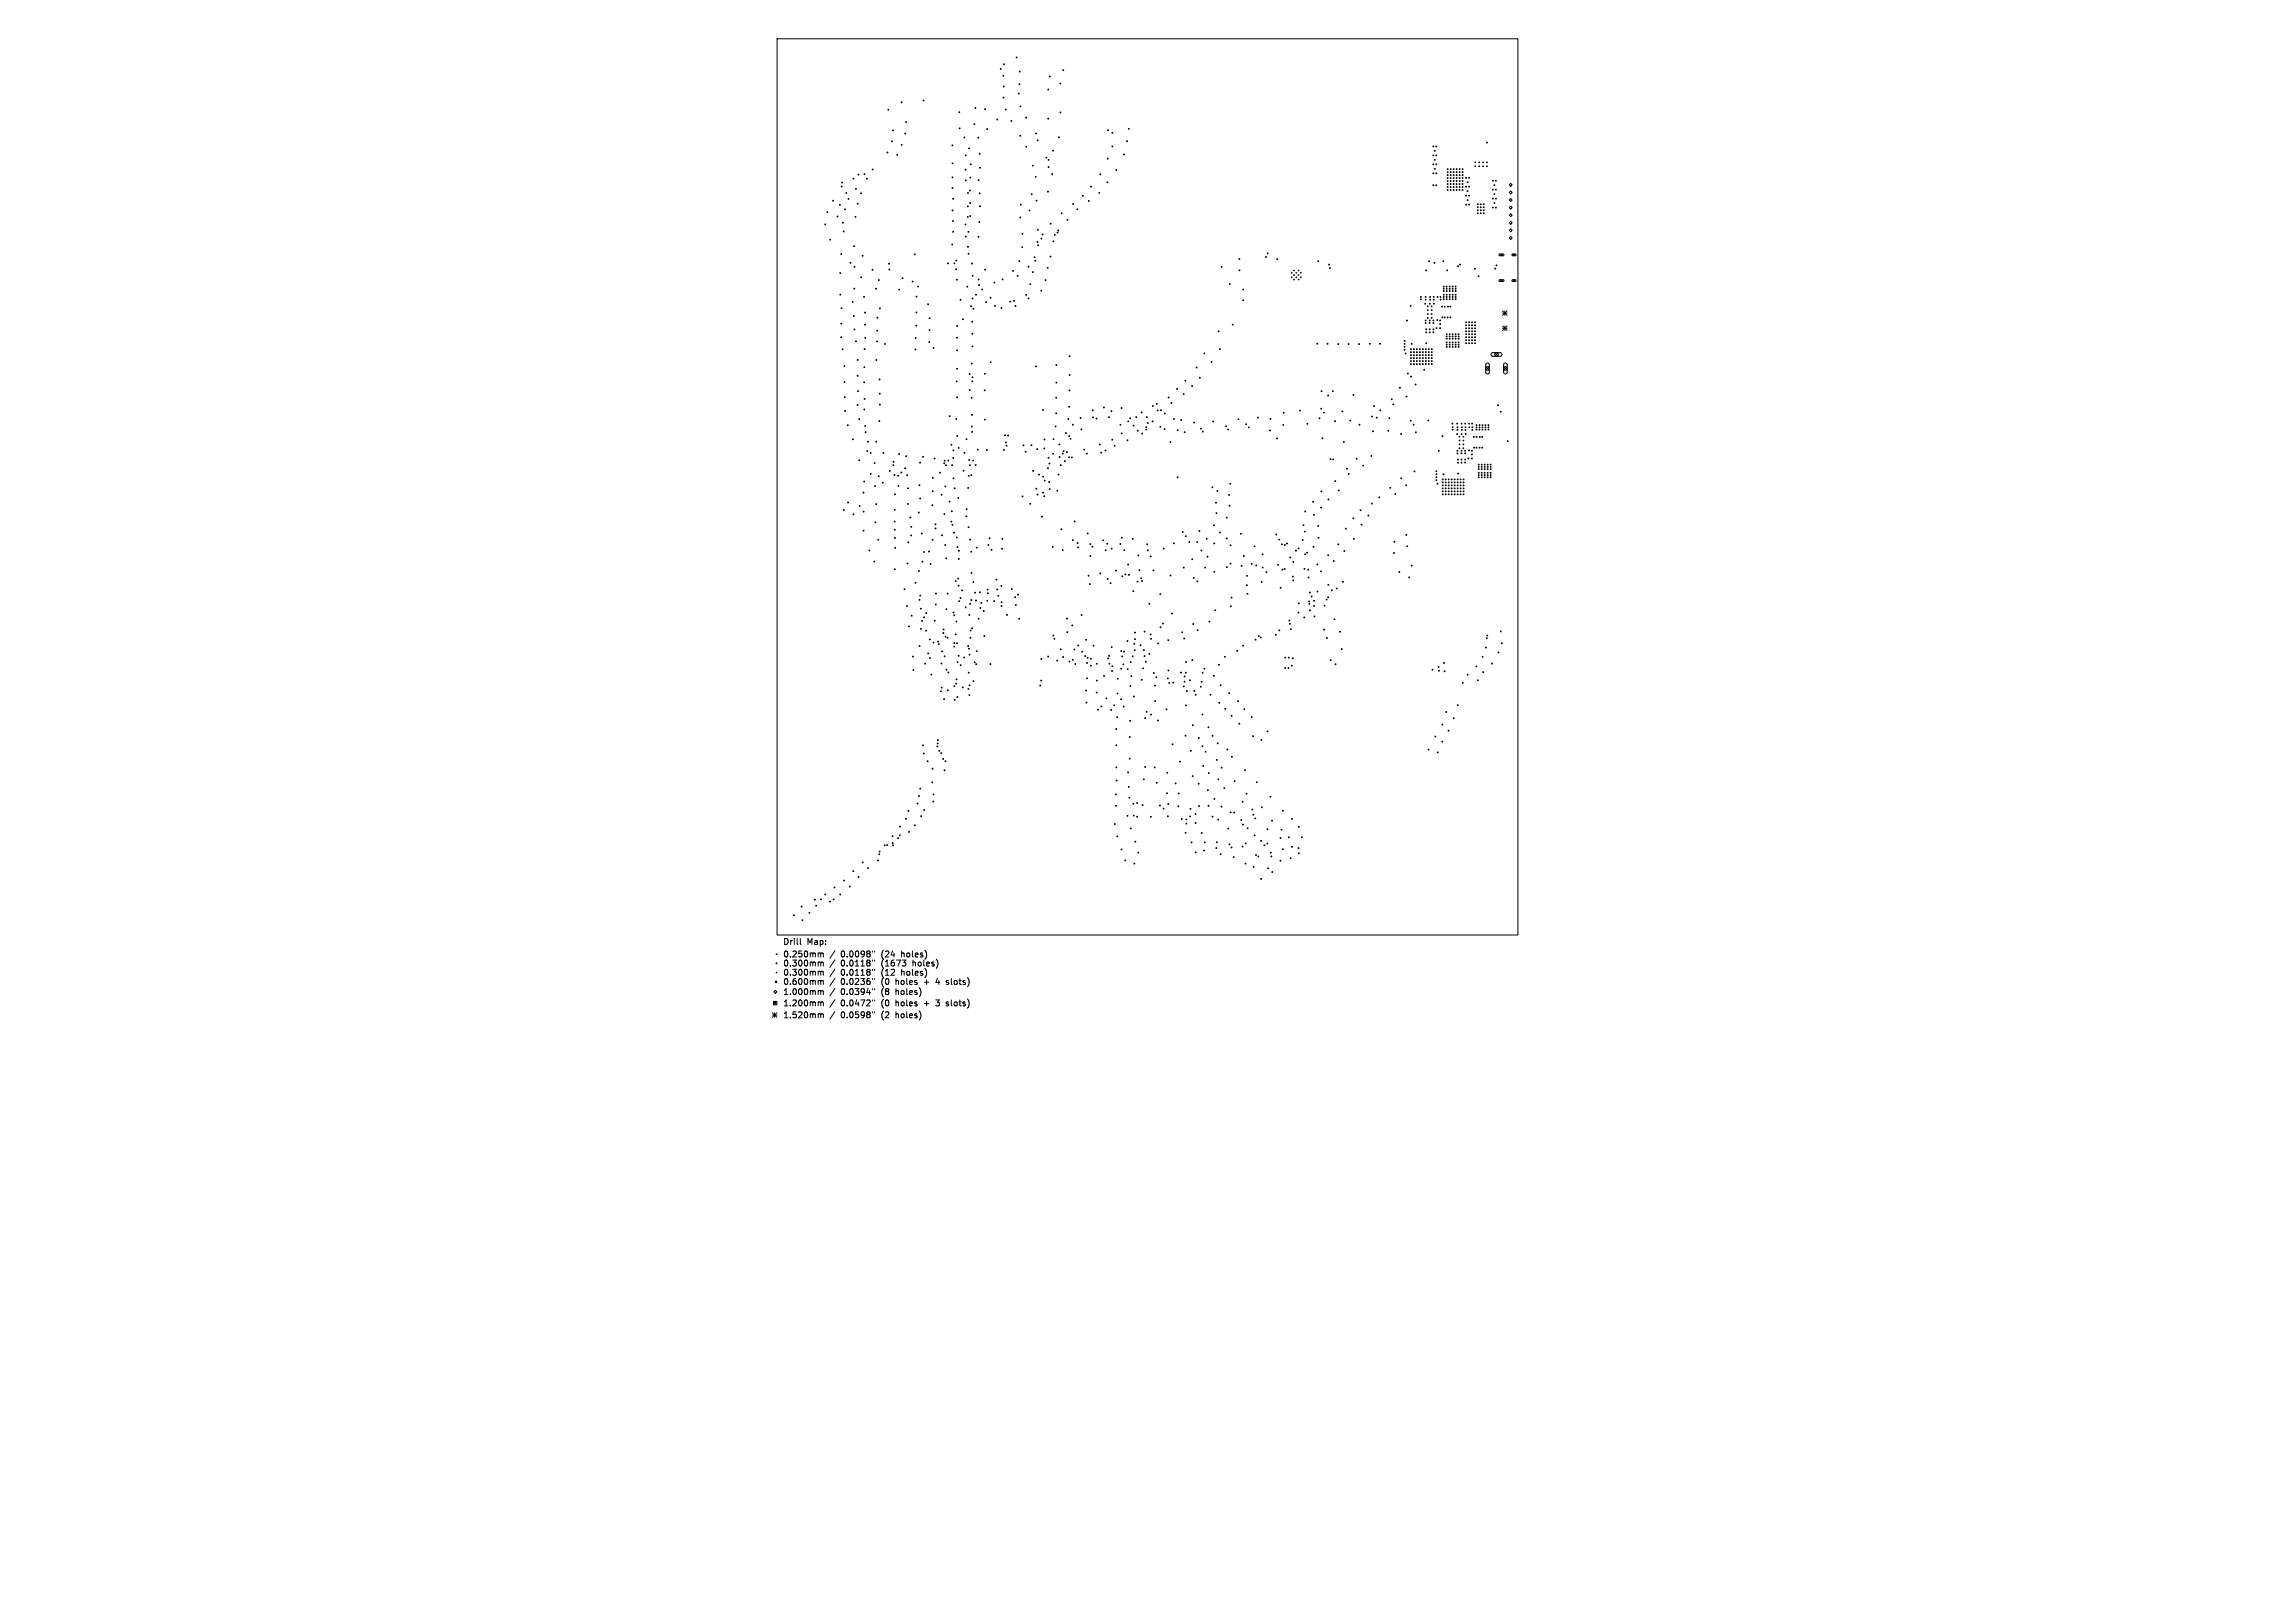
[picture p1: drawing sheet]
<svg xmlns="http://www.w3.org/2000/svg" width="297mm" height="210mm" viewBox="0 0 297 210" stroke-linecap="round" stroke-linejoin="round" font-family="sans-serif">
<defs><g id="words">
<g font-size="1.1">
<text x="101.3" y="122.4">Drill</text>
<text x="101.3" y="124">0.250mm</text>
<text x="101.3" y="125.1">0.300mm</text>
<text x="104.4" y="122.4">Map:</text>
<text x="108.8" y="124">0.0098&quot;</text>
<text x="108.8" y="125.1">0.0118&quot;</text>
<text x="114.1" y="124">(24</text>
<text x="114.1" y="125.1">(1673</text>
<text x="116.8" y="124">holes)</text>
<text x="118.2" y="125.1">holes)</text>
<text x="101.3" y="126.3">0.300mm</text>
<text x="101.3" y="127.5">0.600mm</text>
<text x="101.3" y="128.8">1.000mm</text>
<text x="101.3" y="130.3">1.200mm</text>
<text x="101.3" y="131.8">1.520mm</text>
<text x="108.8" y="126.3">0.0118&quot;</text>
<text x="108.8" y="127.5">0.0236&quot;</text>
<text x="108.8" y="128.8">0.0394&quot;</text>
<text x="108.8" y="130.3">0.0472&quot;</text>
<text x="108.8" y="131.8">0.0598&quot;</text>
<text x="114.1" y="126.3">(12</text>
<text x="114.1" y="127.5">(0</text>
<text x="114.1" y="128.8">(8</text>
<text x="114.1" y="130.3">(0</text>
<text x="114.1" y="131.8">(2</text>
<text x="116" y="127.5">holes</text>
<text x="116" y="128.8">holes)</text>
<text x="116" y="130.3">holes</text>
<text x="116" y="131.8">holes)</text>
<text x="116.8" y="126.3">holes)</text>
<text x="119.8" y="127.5">+</text>
<text x="119.8" y="130.3">+</text>
<text x="121.4" y="127.5">4</text>
<text x="121.4" y="130.3">3</text>
<text x="122.8" y="127.5">slots)</text>
<text x="122.8" y="130.3">slots)</text>
</g>
</g></defs>
<g fill="none" stroke="#000" stroke-width=".13">
<path d="M100.6 5h95.8v116h-95.8zM167.1 35.3h.1M167.1 35.9h.1M167.2 35.2v.2M167.2 35.8v.1M167.4 35h.1M167.4 35.6h.1M167.4 36.2h.1M167.5 34.9v.2M167.5 35.5v.1M167.5 36.1v.1M167.7 35.3h.1"/>
<path d="M167.7 35.9h.1M167.8 35.2v.2M167.8 35.8v.1M168 35h.1M168 35.6h.1M168 36.2h.1M168.1 34.9v.2M168.1 35.5v.1M168.1 36.1v.1M168.3 35.3h.1M168.3 35.9h.1M168.3 35.2v.2"/>
<path d="M168.3 35.8v.1M184.7 39.6l.1 .1M184.8 39.6l-.1 .1M185.2 39.6l.1 .1M185.3 39.6l-.1 .1M190.9 21l.1 .1M190.9 21.5l.1 .1M191 21l-.1 .1M191 21.5l-.1 .1M191.4 21.5l.1 .1M191.4 21l.1 .1M191.5 21l-.1 .1"/>
<path d="M191.5 21.5l-.1 .1M191.9 21.5l.1 .1M191.9 21l.1 .1M192 21l-.1 .1M192 21.5l-.1 .1M192.4 21l.1 .1M192.4 21.5l.1 .1M192.5 21l-.1 .1M192.5 21.5l-.1 .1M194 32.9h.5l.1 .1-.1 .1h-.4zM194 36.2h.5l.1 .1-.1 .1h-.4zM194.2 32.9h.2v.2h-.2z"/>
<path d="M194.2 36.2h.2v.2h-.2zM195.3 23.9l.2-.2 .2 .2-.2 .2zM195.3 24.9l.2-.2 .2 .2-.2 .2zM195.3 25.9l.2-.2 .2 .2-.2 .2zM195.3 26.9l.2-.2 .2 .2-.2 .2zM195.3 27.8l.2-.2 .2 .2-.2 .2zM195.3 28.8l.2-.2 .2 .2-.2 .2zM195.3 29.8l.2-.2 .2 .2-.2 .2zM195.3 30.8l.2-.2 .2 .2-.2 .2zM195.7 32.9h.4l.1 .1-.1 .1h-.4zM195.7 36.2h.4l.1 .1-.1 .1h-.4zM195.8 32.9h.2v.2h-.2z"/>
<path d="M195.8 36.2h.2v.2h-.2zM184.7 40.1l.1 .1M184.7 40.6l.1 .1M184.7 41.1l.1 .1M184.8 40.1l-.1 .1M184.8 40.6l-.1 .1M184.8 41.1l-.1 .1M185.2 40.1l.1 .1M185.2 41.1l.1 .1M185.2 40.6l.1 .1M185.3 40.1l-.1 .1M185.3 40.6l-.1 .1"/>
<path d="M185.3 41.1l-.1 .1M188.8 56.5h.1M188.8 57h.1M188.8 57.5l.1 .1M188.8 58l.1 .1M188.9 56.5h-.1M188.9 57h-.1M188.9 57.5l-.1 .1M188.9 58l-.1 .1M189.3 57h.1M189.3 57.5l.1 .1M189.3 58l.1 .1"/>
<path d="M189.3 56.5h.1M189.4 57h-.1M189.4 57.5l-.1 .1M189.4 56.5h-.1M189.4 58l-.1 .1M192.3 47.4l.4 .5M192.3 47h.3l.1 .2v1l-.2 .2-.1-.1-.1-.1zM192.7 47.4l-.4 .5M193 45.7l1.2-.1 .1 .1 .1 .2-.2 .2h-1.1l-.1-.2zM193.4 45.6l.5 .5M193.9 45.6l-.5 .5M194.4 40.2l.6 .6"/>
<path d="M194.4 40.5h.6M194.4 42.2l.6 .6M194.4 42.5h.6M194.6 47.4l.5 .5M194.7 47h.2l.1 .2v1l-.1 .2-.2-.1-.1-.1zM194.7 40.2v.6M194.7 42.2v.6M195 40.2l-.6 .6M195 42.2l-.6 .6M195.1 47.4l-.5 .5M100 131l.5 .6M100 131.3h.5"/>
<path d="M100.1 129.6l.4 .4M100.2 128.3l.2-.2 .1 .2-.1 .2zM100.3 131v.6M100.3 126.9h.2v.2h-.2zM100.4 125.8h.1M100.4 123.4l.1 .1M100.5 125.8v.1M100.5 123.4l-.1 .1M100.5 129.6l-.4 .4M100.5 131l-.5 .6M103.6 121.4v.7l.1 .1M106 123.3l.2 .1"/>
<path d="M106 124.5l.2 .1M106 125.7l.2 .1M106 126.9l.2 .1M106 128.2l.2 .1M106 129.6l.2 .2M106 131.2l.2 .1M106.2 123.4l.1-.1h.2v.5M106.2 123.4v.4M106.2 124.6v.4M106.2 125.8v.4M106.2 127v.4M106.2 128.3v.4"/>
<path d="M106.2 129.8v.4M106.2 131.3v.4M106.2 124.6l.1-.1h.2v.5M106.2 125.8l.1-.1h.2v.5M106.2 127l.1-.1h.2v.5M106.2 128.3l.1-.1h.2v.5M106.2 129.8l.1-.2 .2 .1v.5M106.2 131.3l.1-.1h.2v.5M108.1 123l-.7 1M108.1 124.2l-.7 1M108.1 125.4l-.7 1M108.1 126.6l-.7 1"/>
<path d="M108.1 127.9l-.7 1M108.1 129.3l-.7 1M108.1 130.9l-.7 1M112.9 123.1v.1M112.9 124.2v.2M112.9 125.4v.2M112.9 126.6v.2M112.9 127.9v.2M112.9 129.4v.1M112.9 130.9v.2M113.2 123.1v.1M113.2 124.2v.2"/>
<path d="M113.2 125.4v.2M113.2 126.6v.2M113.2 127.9v.2M113.2 129.4v.1M113.2 130.9v.2M117.2 124.6v.1v.3M122.4 127.3l.1 .1M122.4 130.1l.1 .1M122.5 126.9v.2M122.5 129.7v.2"/>
<circle cx="114.8" cy="19.7" r=".06"/>
<circle cx="115" cy="14.2" r=".06"/>
<circle cx="115.4" cy="18.3" r=".06"/>
<circle cx="115.6" cy="16.9" r=".06"/>
<circle cx="116.7" cy="13.2" r=".06"/>
<circle cx="116.7" cy="18.7" r=".06"/>
<circle cx="117.1" cy="17.3" r=".06"/>
<circle cx="117.3" cy="15.8" r=".06"/>
<circle cx="119.5" cy="13" r=".06"/>
<circle cx="123.2" cy="18.8" r=".06"/>
<circle cx="124.1" cy="14.5" r=".06"/>
<circle cx="124.2" cy="16.6" r=".06"/>
<circle cx="124.8" cy="17.8" r=".06"/>
<circle cx="125.4" cy="19.2" r=".06"/>
<circle cx="126.1" cy="16.1" r=".06"/>
<circle cx="126.2" cy="14" r=".06"/>
<circle cx="126.6" cy="17.8" r=".06"/>
<circle cx="126.8" cy="19.9" r=".06"/>
<circle cx="127.5" cy="14.1" r=".06"/>
<circle cx="127.7" cy="16.7" r=".06"/>
<circle cx="129.1" cy="15.5" r=".06"/>
<circle cx="129.5" cy="8.9" r=".06"/>
<circle cx="129.9" cy="9.8" r=".06"/>
<circle cx="129.9" cy="12.6" r=".06"/>
<circle cx="129.9" cy="11.2" r=".06"/>
<circle cx="129.9" cy="8.3" r=".06"/>
<circle cx="130.2" cy="14.2" r=".06"/>
<circle cx="130.9" cy="15.6" r=".06"/>
<circle cx="131.6" cy="7.4" r=".06"/>
<circle cx="131.8" cy="12.1" r=".06"/>
<circle cx="131.9" cy="10.9" r=".06"/>
<circle cx="132" cy="9.3" r=".06"/>
<circle cx="132" cy="17.6" r=".06"/>
<circle cx="132.1" cy="13.8" r=".06"/>
<circle cx="132.8" cy="15.2" r=".06"/>
<circle cx="132.8" cy="19" r=".06"/>
<circle cx="134.1" cy="17.3" r=".06"/>
<circle cx="134.3" cy="18.2" r=".06"/>
<circle cx="135.7" cy="15.3" r=".06"/>
<circle cx="135.7" cy="11.6" r=".06"/>
<circle cx="135.9" cy="9.9" r=".06"/>
<circle cx="136.3" cy="19.5" r=".06"/>
<circle cx="137" cy="17.8" r=".06"/>
<circle cx="137.2" cy="10.8" r=".06"/>
<circle cx="137.2" cy="14.5" r=".06"/>
<circle cx="137.6" cy="9.1" r=".06"/>
<circle cx="143.4" cy="16.9" r=".06"/>
<circle cx="144" cy="18.9" r=".06"/>
<circle cx="144" cy="17.2" r=".06"/>
<circle cx="145.5" cy="20" r=".06"/>
<circle cx="145.9" cy="18.3" r=".06"/>
<circle cx="146.1" cy="16.7" r=".06"/>
<circle cx="185.5" cy="19" r=".06"/>
<circle cx="185.7" cy="19.5" r=".06"/>
<circle cx="185.9" cy="19" r=".06"/>
<circle cx="192.4" cy="18.4" r=".06"/>
<circle cx="106.8" cy="29" r=".06"/>
<circle cx="107.1" cy="27.5" r=".06"/>
<circle cx="107.4" cy="31" r=".06"/>
<circle cx="107.8" cy="26" r=".06"/>
<circle cx="108.4" cy="28" r=".06"/>
<circle cx="108.7" cy="26.5" r=".06"/>
<circle cx="108.7" cy="35.3" r=".06"/>
<circle cx="108.7" cy="38.1" r=".06"/>
<circle cx="108.9" cy="32.9" r=".06"/>
<circle cx="108.9" cy="39.9" r=".06"/>
<circle cx="108.9" cy="24.1" r=".06"/>
<circle cx="109" cy="23.6" r=".06"/>
<circle cx="109.1" cy="28.8" r=".06"/>
<circle cx="109.2" cy="29.9" r=".06"/>
<circle cx="109.3" cy="27.1" r=".06"/>
<circle cx="109.5" cy="25" r=".06"/>
<circle cx="109.8" cy="25.7" r=".06"/>
<circle cx="110.1" cy="34" r=".06"/>
<circle cx="110.4" cy="39.1" r=".06"/>
<circle cx="110.4" cy="23.1" r=".06"/>
<circle cx="110.5" cy="31.9" r=".06"/>
<circle cx="110.6" cy="37.3" r=".06"/>
<circle cx="110.6" cy="34.5" r=".06"/>
<circle cx="110.7" cy="28.1" r=".06"/>
<circle cx="110.8" cy="24.4" r=".06"/>
<circle cx="111" cy="26.4" r=".06"/>
<circle cx="111.1" cy="22.6" r=".06"/>
<circle cx="111.4" cy="25" r=".06"/>
<circle cx="111.4" cy="35.9" r=".06"/>
<circle cx="111.6" cy="33.1" r=".06"/>
<circle cx="111.8" cy="38.4" r=".06"/>
<circle cx="111.9" cy="22.5" r=".06"/>
<circle cx="112.2" cy="23.1" r=".06"/>
<circle cx="112.9" cy="34.9" r=".06"/>
<circle cx="112.9" cy="21.9" r=".06"/>
<circle cx="113.4" cy="37.4" r=".06"/>
<circle cx="113.7" cy="36.2" r=".06"/>
<circle cx="113.9" cy="39.9" r=".06"/>
<circle cx="115" cy="34.1" r=".06"/>
<circle cx="115.1" cy="34.9" r=".06"/>
<circle cx="116.1" cy="20" r=".06"/>
<circle cx="116.4" cy="37.5" r=".06"/>
<circle cx="116.8" cy="36" r=".06"/>
<circle cx="118.1" cy="36.4" r=".06"/>
<circle cx="118.4" cy="32.9" r=".06"/>
<circle cx="118.6" cy="38.4" r=".06"/>
<circle cx="118.8" cy="37.1" r=".06"/>
<circle cx="120.1" cy="39.4" r=".06"/>
<circle cx="122.7" cy="34.1" r=".06"/>
<circle cx="123.2" cy="31.6" r=".06"/>
<circle cx="123.3" cy="24.3" r=".06"/>
<circle cx="123.3" cy="23" r=".06"/>
<circle cx="123.3" cy="27.2" r=".06"/>
<circle cx="123.3" cy="21.1" r=".06"/>
<circle cx="123.3" cy="28.6" r=".06"/>
<circle cx="123.3" cy="25.7" r=".06"/>
<circle cx="123.3" cy="30" r=".06"/>
<circle cx="123.5" cy="34.1" r=".06"/>
<circle cx="123.7" cy="34.9" r=".06"/>
<circle cx="123.7" cy="33.7" r=".06"/>
<circle cx="123.8" cy="36.2" r=".06"/>
<circle cx="124.3" cy="38.8" r=".06"/>
<circle cx="125" cy="22" r=".06"/>
<circle cx="125" cy="29" r=".06"/>
<circle cx="125" cy="20.1" r=".06"/>
<circle cx="125" cy="30.6" r=".06"/>
<circle cx="125" cy="23.3" r=".06"/>
<circle cx="125.2" cy="37.1" r=".06"/>
<circle cx="125.2" cy="28.1" r=".06"/>
<circle cx="125.3" cy="26.7" r=".06"/>
<circle cx="125.3" cy="31.9" r=".06"/>
<circle cx="125.3" cy="25" r=".06"/>
<circle cx="125.3" cy="30" r=".06"/>
<circle cx="125.4" cy="32.8" r=".06"/>
<circle cx="125.5" cy="24.6" r=".06"/>
<circle cx="125.6" cy="28" r=".06"/>
<circle cx="125.6" cy="26.3" r=".06"/>
<circle cx="125.6" cy="23" r=".06"/>
<circle cx="125.6" cy="21.3" r=".06"/>
<circle cx="125.7" cy="39.6" r=".06"/>
<circle cx="125.8" cy="34.1" r=".06"/>
<circle cx="125.9" cy="38.6" r=".06"/>
<circle cx="125.9" cy="35.7" r=".06"/>
<circle cx="126" cy="40" r=".06"/>
<circle cx="126.3" cy="38.1" r=".06"/>
<circle cx="126.6" cy="30.6" r=".06"/>
<circle cx="126.6" cy="36.2" r=".06"/>
<circle cx="126.6" cy="23.3" r=".06"/>
<circle cx="126.7" cy="36.9" r=".06"/>
<circle cx="126.7" cy="28.7" r=".06"/>
<circle cx="126.8" cy="25" r=".06"/>
<circle cx="126.8" cy="21.7" r=".06"/>
<circle cx="126.8" cy="26.7" r=".06"/>
<circle cx="127.1" cy="37.5" r=".06"/>
<circle cx="127.5" cy="34.9" r=".06"/>
<circle cx="127.6" cy="39.1" r=".06"/>
<circle cx="128.2" cy="38.5" r=".06"/>
<circle cx="128.7" cy="36.6" r=".06"/>
<circle cx="128.8" cy="39.6" r=".06"/>
<circle cx="129.6" cy="39.9" r=".06"/>
<circle cx="129.7" cy="36.2" r=".06"/>
<circle cx="130.7" cy="39" r=".06"/>
<circle cx="131.1" cy="35.1" r=".06"/>
<circle cx="131.2" cy="38.9" r=".06"/>
<circle cx="131.4" cy="39.6" r=".06"/>
<circle cx="131.7" cy="35.7" r=".06"/>
<circle cx="131.9" cy="33.8" r=".06"/>
<circle cx="132" cy="28.1" r=".06"/>
<circle cx="132.1" cy="26.5" r=".06"/>
<circle cx="132.3" cy="32" r=".06"/>
<circle cx="132.3" cy="30.3" r=".06"/>
<circle cx="132.8" cy="38.2" r=".06"/>
<circle cx="133.1" cy="34.5" r=".06"/>
<circle cx="133.1" cy="38.6" r=".06"/>
<circle cx="133.2" cy="27.2" r=".06"/>
<circle cx="133.3" cy="36.8" r=".06"/>
<circle cx="133.5" cy="25.1" r=".06"/>
<circle cx="133.7" cy="35.2" r=".06"/>
<circle cx="133.7" cy="21.4" r=".06"/>
<circle cx="133.9" cy="33.3" r=".06"/>
<circle cx="134" cy="33.7" r=".06"/>
<circle cx="134" cy="22.9" r=".06"/>
<circle cx="134.1" cy="26" r=".06"/>
<circle cx="134.3" cy="31.3" r=".06"/>
<circle cx="134.3" cy="29.7" r=".06"/>
<circle cx="134.3" cy="31.7" r=".06"/>
<circle cx="134.8" cy="37.6" r=".06"/>
<circle cx="134.8" cy="30.9" r=".06"/>
<circle cx="134.9" cy="30.3" r=".06"/>
<circle cx="135.3" cy="36.2" r=".06"/>
<circle cx="135.4" cy="20.4" r=".06"/>
<circle cx="135.6" cy="34.7" r=".06"/>
<circle cx="135.6" cy="24.8" r=".06"/>
<circle cx="135.7" cy="20.7" r=".06"/>
<circle cx="135.7" cy="21.6" r=".06"/>
<circle cx="135.9" cy="33.2" r=".06"/>
<circle cx="136" cy="29" r=".06"/>
<circle cx="136.2" cy="22.5" r=".06"/>
<circle cx="136.3" cy="31.2" r=".06"/>
<circle cx="136.5" cy="30.4" r=".06"/>
<circle cx="136.9" cy="30.1" r=".06"/>
<circle cx="137" cy="29.8" r=".06"/>
<circle cx="137.4" cy="27.6" r=".06"/>
<circle cx="138.2" cy="28.5" r=".06"/>
<circle cx="138.9" cy="26.4" r=".06"/>
<circle cx="139.4" cy="27.1" r=".06"/>
<circle cx="140.1" cy="25.3" r=".06"/>
<circle cx="140.9" cy="26" r=".06"/>
<circle cx="141.2" cy="24.1" r=".06"/>
<circle cx="142.3" cy="25" r=".06"/>
<circle cx="142.4" cy="22.5" r=".06"/>
<circle cx="143.3" cy="23.6" r=".06"/>
<circle cx="143.4" cy="20.5" r=".06"/>
<circle cx="144.5" cy="22" r=".06"/>
<circle cx="158.1" cy="34.5" r=".06"/>
<circle cx="159.1" cy="36.8" r=".06"/>
<circle cx="160.4" cy="33.5" r=".06"/>
<circle cx="160.4" cy="35" r=".06"/>
<circle cx="160.9" cy="37.5" r=".06"/>
<circle cx="160.9" cy="38.9" r=".06"/>
<circle cx="163.8" cy="33.2" r=".06"/>
<circle cx="164.1" cy="32.8" r=".06"/>
<circle cx="165.3" cy="33.5" r=".06"/>
<circle cx="170.6" cy="33.8" r=".06"/>
<circle cx="172" cy="34.2" r=".06"/>
<circle cx="172.1" cy="34.7" r=".06"/>
<circle cx="182.6" cy="39.6" r=".06"/>
<circle cx="183.9" cy="38.7" r=".06"/>
<circle cx="183.9" cy="38.4" r=".06"/>
<circle cx="184.5" cy="39.3" r=".06"/>
<circle cx="184.5" cy="38.8" r=".06"/>
<circle cx="184.5" cy="38.4" r=".06"/>
<circle cx="184.6" cy="35" r=".06"/>
<circle cx="184.9" cy="33.8" r=".06"/>
<circle cx="185" cy="39.3" r=".06"/>
<circle cx="185.1" cy="38.8" r=".06"/>
<circle cx="185.1" cy="38.4" r=".06"/>
<circle cx="185.5" cy="24" r=".06"/>
<circle cx="185.5" cy="21.3" r=".06"/>
<circle cx="185.5" cy="22.4" r=".06"/>
<circle cx="185.5" cy="20.1" r=".06"/>
<circle cx="185.5" cy="38.8" r=".06"/>
<circle cx="185.5" cy="38.4" r=".06"/>
<circle cx="185.6" cy="39.3" r=".06"/>
<circle cx="185.6" cy="34" r=".06"/>
<circle cx="185.7" cy="20.7" r=".06"/>
<circle cx="185.7" cy="21.8" r=".06"/>
<circle cx="185.9" cy="24" r=".06"/>
<circle cx="185.9" cy="21.3" r=".06"/>
<circle cx="185.9" cy="22.4" r=".06"/>
<circle cx="185.9" cy="20.1" r=".06"/>
<circle cx="186" cy="38.4" r=".06"/>
<circle cx="186.4" cy="38.8" r=".06"/>
<circle cx="186.4" cy="38.4" r=".06"/>
<circle cx="186.6" cy="39.7" r=".06"/>
<circle cx="186.8" cy="33.8" r=".06"/>
<circle cx="186.8" cy="38.1" r=".06"/>
<circle cx="186.8" cy="37.7" r=".06"/>
<circle cx="186.8" cy="38.7" r=".06"/>
<circle cx="186.8" cy="37.1" r=".06"/>
<circle cx="186.8" cy="37.4" r=".06"/>
<circle cx="186.8" cy="38.4" r=".06"/>
<circle cx="187" cy="39.7" r=".06"/>
<circle cx="187.2" cy="38.1" r=".06"/>
<circle cx="187.2" cy="37.7" r=".06"/>
<circle cx="187.2" cy="38.7" r=".06"/>
<circle cx="187.2" cy="37.1" r=".06"/>
<circle cx="187.2" cy="38.4" r=".06"/>
<circle cx="187.2" cy="37.4" r=".06"/>
<circle cx="187.3" cy="35" r=".06"/>
<circle cx="187.3" cy="23" r=".06"/>
<circle cx="187.3" cy="21.9" r=".06"/>
<circle cx="187.3" cy="24.2" r=".06"/>
<circle cx="187.3" cy="23.4" r=".06"/>
<circle cx="187.3" cy="24.6" r=".06"/>
<circle cx="187.3" cy="22.3" r=".06"/>
<circle cx="187.3" cy="22.7" r=".06"/>
<circle cx="187.3" cy="23.8" r=".06"/>
<circle cx="187.4" cy="39.7" r=".06"/>
<circle cx="187.6" cy="38.1" r=".06"/>
<circle cx="187.6" cy="37.7" r=".06"/>
<circle cx="187.6" cy="38.7" r=".06"/>
<circle cx="187.6" cy="37.1" r=".06"/>
<circle cx="187.6" cy="38.4" r=".06"/>
<circle cx="187.6" cy="37.4" r=".06"/>
<circle cx="187.7" cy="39.7" r=".06"/>
<circle cx="187.7" cy="21.9" r=".06"/>
<circle cx="187.7" cy="23" r=".06"/>
<circle cx="187.7" cy="24.2" r=".06"/>
<circle cx="187.7" cy="22.3" r=".06"/>
<circle cx="187.7" cy="23.4" r=".06"/>
<circle cx="187.7" cy="24.6" r=".06"/>
<circle cx="187.7" cy="22.7" r=".06"/>
<circle cx="187.7" cy="23.8" r=".06"/>
<circle cx="188" cy="38.1" r=".06"/>
<circle cx="188" cy="37.7" r=".06"/>
<circle cx="188" cy="38.7" r=".06"/>
<circle cx="188" cy="37.1" r=".06"/>
<circle cx="188" cy="38.4" r=".06"/>
<circle cx="188" cy="37.4" r=".06"/>
<circle cx="188.1" cy="23" r=".06"/>
<circle cx="188.1" cy="24.2" r=".06"/>
<circle cx="188.1" cy="21.9" r=".06"/>
<circle cx="188.1" cy="23.4" r=".06"/>
<circle cx="188.1" cy="24.6" r=".06"/>
<circle cx="188.1" cy="22.3" r=".06"/>
<circle cx="188.1" cy="22.7" r=".06"/>
<circle cx="188.1" cy="23.8" r=".06"/>
<circle cx="188.4" cy="38.1" r=".06"/>
<circle cx="188.4" cy="37.7" r=".06"/>
<circle cx="188.4" cy="38.7" r=".06"/>
<circle cx="188.4" cy="37.1" r=".06"/>
<circle cx="188.4" cy="37.4" r=".06"/>
<circle cx="188.4" cy="38.4" r=".06"/>
<circle cx="188.5" cy="21.9" r=".06"/>
<circle cx="188.5" cy="23" r=".06"/>
<circle cx="188.5" cy="24.2" r=".06"/>
<circle cx="188.5" cy="23.4" r=".06"/>
<circle cx="188.5" cy="24.6" r=".06"/>
<circle cx="188.5" cy="22.3" r=".06"/>
<circle cx="188.5" cy="22.7" r=".06"/>
<circle cx="188.5" cy="23.8" r=".06"/>
<circle cx="188.7" cy="34.4" r=".06"/>
<circle cx="188.9" cy="23" r=".06"/>
<circle cx="188.9" cy="21.9" r=".06"/>
<circle cx="188.9" cy="24.2" r=".06"/>
<circle cx="188.9" cy="23.4" r=".06"/>
<circle cx="188.9" cy="22.3" r=".06"/>
<circle cx="188.9" cy="24.6" r=".06"/>
<circle cx="188.9" cy="22.7" r=".06"/>
<circle cx="188.9" cy="23.8" r=".06"/>
<circle cx="188.9" cy="34.2" r=".06"/>
<circle cx="189.3" cy="21.9" r=".06"/>
<circle cx="189.3" cy="24.2" r=".06"/>
<circle cx="189.3" cy="23" r=".06"/>
<circle cx="189.3" cy="23.4" r=".06"/>
<circle cx="189.3" cy="24.6" r=".06"/>
<circle cx="189.3" cy="22.3" r=".06"/>
<circle cx="189.3" cy="22.7" r=".06"/>
<circle cx="189.3" cy="23.8" r=".06"/>
<circle cx="189.7" cy="24.2" r=".06"/>
<circle cx="189.7" cy="25.3" r=".06"/>
<circle cx="189.7" cy="26.5" r=".06"/>
<circle cx="189.7" cy="23" r=".06"/>
<circle cx="189.9" cy="24.7" r=".06"/>
<circle cx="189.9" cy="25.9" r=".06"/>
<circle cx="189.9" cy="23.6" r=".06"/>
<circle cx="190.1" cy="24.2" r=".06"/>
<circle cx="190.1" cy="25.3" r=".06"/>
<circle cx="190.1" cy="26.5" r=".06"/>
<circle cx="190.1" cy="23" r=".06"/>
<circle cx="190.9" cy="34.8" r=".06"/>
<circle cx="191.2" cy="27.6" r=".06"/>
<circle cx="191.2" cy="26.4" r=".06"/>
<circle cx="191.2" cy="26.8" r=".06"/>
<circle cx="191.2" cy="27.2" r=".06"/>
<circle cx="191.4" cy="35.7" r=".06"/>
<circle cx="191.6" cy="27.6" r=".06"/>
<circle cx="191.6" cy="26.4" r=".06"/>
<circle cx="191.6" cy="26.8" r=".06"/>
<circle cx="191.6" cy="27.2" r=".06"/>
<circle cx="192" cy="27.6" r=".06"/>
<circle cx="192" cy="26.4" r=".06"/>
<circle cx="192" cy="26.8" r=".06"/>
<circle cx="192" cy="27.2" r=".06"/>
<circle cx="193.2" cy="26.9" r=".06"/>
<circle cx="193.2" cy="25.7" r=".06"/>
<circle cx="193.2" cy="24.5" r=".06"/>
<circle cx="193.2" cy="23.4" r=".06"/>
<circle cx="193.4" cy="24" r=".06"/>
<circle cx="193.4" cy="25.1" r=".06"/>
<circle cx="193.4" cy="26.3" r=".06"/>
<circle cx="193.5" cy="34.8" r=".06"/>
<circle cx="193.6" cy="26.9" r=".06"/>
<circle cx="193.6" cy="25.7" r=".06"/>
<circle cx="193.6" cy="24.5" r=".06"/>
<circle cx="193.6" cy="23.4" r=".06"/>
<circle cx="193.7" cy="34.3" r=".06"/>
<circle cx="108.9" cy="43.6" r=".06"/>
<circle cx="108.9" cy="41.9" r=".06"/>
<circle cx="109" cy="45.2" r=".06"/>
<circle cx="109.3" cy="47.4" r=".06"/>
<circle cx="109.3" cy="49.4" r=".06"/>
<circle cx="109.3" cy="51.4" r=".06"/>
<circle cx="109.4" cy="53.2" r=".06"/>
<circle cx="109.7" cy="55" r=".06"/>
<circle cx="110.4" cy="56.8" r=".06"/>
<circle cx="110.5" cy="40.9" r=".06"/>
<circle cx="110.6" cy="42.6" r=".06"/>
<circle cx="110.8" cy="44.2" r=".06"/>
<circle cx="111" cy="52.4" r=".06"/>
<circle cx="111" cy="48.6" r=".06"/>
<circle cx="111" cy="46.6" r=".06"/>
<circle cx="111" cy="50.6" r=".06"/>
<circle cx="111.2" cy="59.6" r=".06"/>
<circle cx="111.2" cy="54.2" r=".06"/>
<circle cx="111.8" cy="49.5" r=".06"/>
<circle cx="111.8" cy="53" r=".06"/>
<circle cx="111.9" cy="47.5" r=".06"/>
<circle cx="111.9" cy="51.6" r=".06"/>
<circle cx="111.9" cy="45.2" r=".06"/>
<circle cx="111.9" cy="40.4" r=".06"/>
<circle cx="111.9" cy="42" r=".06"/>
<circle cx="112" cy="55.1" r=".06"/>
<circle cx="112" cy="43.7" r=".06"/>
<circle cx="112" cy="55.9" r=".06"/>
<circle cx="112.2" cy="58.4" r=".06"/>
<circle cx="112.3" cy="57.2" r=".06"/>
<circle cx="112.7" cy="58.6" r=".06"/>
<circle cx="113.2" cy="59.9" r=".06"/>
<circle cx="113.4" cy="57.2" r=".06"/>
<circle cx="113.4" cy="46.6" r=".06"/>
<circle cx="113.5" cy="44.2" r=".06"/>
<circle cx="113.5" cy="42.8" r=".06"/>
<circle cx="113.5" cy="41.1" r=".06"/>
<circle cx="113.8" cy="54.5" r=".06"/>
<circle cx="113.8" cy="49.1" r=".06"/>
<circle cx="113.9" cy="50.9" r=".06"/>
<circle cx="113.9" cy="52.3" r=".06"/>
<circle cx="114.3" cy="58.6" r=".06"/>
<circle cx="114.5" cy="44.5" r=".06"/>
<circle cx="115.6" cy="59.8" r=".06"/>
<circle cx="116.4" cy="58.7" r=".06"/>
<circle cx="117.3" cy="59" r=".06"/>
<circle cx="118.5" cy="45.2" r=".06"/>
<circle cx="118.5" cy="43.7" r=".06"/>
<circle cx="118.6" cy="42.1" r=".06"/>
<circle cx="118.6" cy="40.4" r=".06"/>
<circle cx="119.1" cy="59.9" r=".06"/>
<circle cx="119.5" cy="59.1" r=".06"/>
<circle cx="120.3" cy="44.2" r=".06"/>
<circle cx="120.3" cy="42.7" r=".06"/>
<circle cx="120.3" cy="41.2" r=".06"/>
<circle cx="120.8" cy="45" r=".06"/>
<circle cx="121" cy="59.3" r=".06"/>
<circle cx="122.2" cy="59.9" r=".06"/>
<circle cx="122.2" cy="59.6" r=".06"/>
<circle cx="122.7" cy="59.6" r=".06"/>
<circle cx="122.9" cy="53.9" r=".06"/>
<circle cx="123.1" cy="57.6" r=".06"/>
<circle cx="123.4" cy="59.3" r=".06"/>
<circle cx="123.4" cy="58.3" r=".06"/>
<circle cx="123.8" cy="54.2" r=".06"/>
<circle cx="123.8" cy="49.4" r=".06"/>
<circle cx="123.8" cy="43.7" r=".06"/>
<circle cx="123.9" cy="47.7" r=".06"/>
<circle cx="123.9" cy="51.4" r=".06"/>
<circle cx="123.9" cy="45.3" r=".06"/>
<circle cx="123.9" cy="42.2" r=".06"/>
<circle cx="123.9" cy="56.4" r=".06"/>
<circle cx="124.1" cy="58" r=".06"/>
<circle cx="124.6" cy="41.3" r=".06"/>
<circle cx="124.8" cy="58.6" r=".06"/>
<circle cx="125.1" cy="56.8" r=".06"/>
<circle cx="125.4" cy="59.5" r=".06"/>
<circle cx="125.5" cy="48.4" r=".06"/>
<circle cx="125.5" cy="50.5" r=".06"/>
<circle cx="125.7" cy="51.5" r=".06"/>
<circle cx="125.8" cy="47" r=".06"/>
<circle cx="125.8" cy="55.2" r=".06"/>
<circle cx="125.8" cy="53.7" r=".06"/>
<circle cx="125.8" cy="55.9" r=".06"/>
<circle cx="125.8" cy="41.6" r=".06"/>
<circle cx="125.8" cy="49.3" r=".06"/>
<circle cx="125.8" cy="43.2" r=".06"/>
<circle cx="125.9" cy="48.8" r=".06"/>
<circle cx="125.9" cy="44.8" r=".06"/>
<circle cx="125.9" cy="59.6" r=".06"/>
<circle cx="126.5" cy="58.2" r=".06"/>
<circle cx="127.4" cy="50.5" r=".06"/>
<circle cx="127.5" cy="54.3" r=".06"/>
<circle cx="127.5" cy="48.4" r=".06"/>
<circle cx="127.7" cy="58.2" r=".06"/>
<circle cx="128.2" cy="46.9" r=".06"/>
<circle cx="129.9" cy="58.2" r=".06"/>
<circle cx="130.1" cy="56.3" r=".06"/>
<circle cx="130.2" cy="57.2" r=".06"/>
<circle cx="130.3" cy="57.7" r=".06"/>
<circle cx="130.5" cy="56.4" r=".06"/>
<circle cx="132.5" cy="57.6" r=".06"/>
<circle cx="132.7" cy="58.4" r=".06"/>
<circle cx="133.5" cy="57.6" r=".06"/>
<circle cx="134.1" cy="47.4" r=".06"/>
<circle cx="134.2" cy="58.1" r=".06"/>
<circle cx="135" cy="53" r=".06"/>
<circle cx="135.1" cy="58" r=".06"/>
<circle cx="135.2" cy="56.9" r=".06"/>
<circle cx="135.7" cy="59.2" r=".06"/>
<circle cx="135.8" cy="60" r=".06"/>
<circle cx="136.3" cy="58.7" r=".06"/>
<circle cx="136.3" cy="56.8" r=".06"/>
<circle cx="136.6" cy="55.2" r=".06"/>
<circle cx="136.7" cy="53.5" r=".06"/>
<circle cx="136.7" cy="51.5" r=".06"/>
<circle cx="136.7" cy="47.2" r=".06"/>
<circle cx="136.7" cy="49.5" r=".06"/>
<circle cx="137.1" cy="57.5" r=".06"/>
<circle cx="137.1" cy="59.1" r=".06"/>
<circle cx="137.5" cy="58.7" r=".06"/>
<circle cx="137.6" cy="58.4" r=".06"/>
<circle cx="137.8" cy="59.7" r=".06"/>
<circle cx="137.9" cy="56" r=".06"/>
<circle cx="138.1" cy="58.5" r=".06"/>
<circle cx="138.3" cy="54.2" r=".06"/>
<circle cx="138.4" cy="59.2" r=".06"/>
<circle cx="138.4" cy="52.6" r=".06"/>
<circle cx="138.4" cy="56.4" r=".06"/>
<circle cx="138.4" cy="46.1" r=".06"/>
<circle cx="138.4" cy="50.5" r=".06"/>
<circle cx="138.4" cy="48.5" r=".06"/>
<circle cx="138.5" cy="56.8" r=".06"/>
<circle cx="138.7" cy="59.2" r=".06"/>
<circle cx="138.8" cy="55" r=".06"/>
<circle cx="139.8" cy="54.1" r=".06"/>
<circle cx="139.9" cy="55.6" r=".06"/>
<circle cx="140.3" cy="58.2" r=".06"/>
<circle cx="140.7" cy="58.7" r=".06"/>
<circle cx="141.4" cy="53.1" r=".06"/>
<circle cx="141.4" cy="54" r=".06"/>
<circle cx="141.9" cy="54.2" r=".06"/>
<circle cx="142.3" cy="57.5" r=".06"/>
<circle cx="142.5" cy="58.6" r=".06"/>
<circle cx="142.9" cy="52.7" r=".06"/>
<circle cx="143.1" cy="58.3" r=".06"/>
<circle cx="143.5" cy="54" r=".06"/>
<circle cx="143.8" cy="53.2" r=".06"/>
<circle cx="143.9" cy="56.9" r=".06"/>
<circle cx="144.3" cy="57.7" r=".06"/>
<circle cx="145" cy="55" r=".06"/>
<circle cx="145.1" cy="52.8" r=".06"/>
<circle cx="145.2" cy="56.1" r=".06"/>
<circle cx="145.9" cy="57" r=".06"/>
<circle cx="146" cy="54.5" r=".06"/>
<circle cx="146.3" cy="54.1" r=".06"/>
<circle cx="146.7" cy="55.1" r=".06"/>
<circle cx="147" cy="54" r=".06"/>
<circle cx="147.2" cy="55.7" r=".06"/>
<circle cx="147.7" cy="53.4" r=".06"/>
<circle cx="147.8" cy="56.1" r=".06"/>
<circle cx="148.3" cy="55.6" r=".06"/>
<circle cx="148.3" cy="55.3" r=".06"/>
<circle cx="148.4" cy="54" r=".06"/>
<circle cx="148.5" cy="54.7" r=".06"/>
<circle cx="149.2" cy="54.5" r=".06"/>
<circle cx="149.2" cy="52.5" r=".06"/>
<circle cx="149.7" cy="52.3" r=".06"/>
<circle cx="149.8" cy="53.1" r=".06"/>
<circle cx="150.2" cy="55.2" r=".06"/>
<circle cx="150.2" cy="53.1" r=".06"/>
<circle cx="150.7" cy="55.5" r=".06"/>
<circle cx="150.7" cy="53.5" r=".06"/>
<circle cx="151.2" cy="51.4" r=".06"/>
<circle cx="151.5" cy="57.2" r=".06"/>
<circle cx="151.6" cy="52.1" r=".06"/>
<circle cx="151.9" cy="54.2" r=".06"/>
<circle cx="152.3" cy="50.3" r=".06"/>
<circle cx="152.4" cy="55.7" r=".06"/>
<circle cx="152.9" cy="54.4" r=".06"/>
<circle cx="153.2" cy="51" r=".06"/>
<circle cx="153.3" cy="55.9" r=".06"/>
<circle cx="153.4" cy="49.3" r=".06"/>
<circle cx="154.3" cy="50" r=".06"/>
<circle cx="154.5" cy="54.7" r=".06"/>
<circle cx="154.9" cy="47.5" r=".06"/>
<circle cx="155.3" cy="48.9" r=".06"/>
<circle cx="155.4" cy="55.5" r=".06"/>
<circle cx="155.7" cy="55.9" r=".06"/>
<circle cx="155.9" cy="45.7" r=".06"/>
<circle cx="156.8" cy="46.8" r=".06"/>
<circle cx="157" cy="54.5" r=".06"/>
<circle cx="157.7" cy="42.9" r=".06"/>
<circle cx="157.9" cy="45.2" r=".06"/>
<circle cx="158.7" cy="55.2" r=".06"/>
<circle cx="158.9" cy="55.6" r=".06"/>
<circle cx="159.5" cy="42" r=".06"/>
<circle cx="160.3" cy="54.2" r=".06"/>
<circle cx="161.3" cy="54.9" r=".06"/>
<circle cx="161.6" cy="55.3" r=".06"/>
<circle cx="162.8" cy="54" r=".06"/>
<circle cx="164.4" cy="55.7" r=".06"/>
<circle cx="164.4" cy="54.2" r=".06"/>
<circle cx="165.3" cy="56.7" r=".06"/>
<circle cx="166.1" cy="55" r=".06"/>
<circle cx="166.1" cy="53.4" r=".06"/>
<circle cx="168.2" cy="53.1" r=".06"/>
<circle cx="169.2" cy="54.8" r=".06"/>
<circle cx="170.5" cy="44.5" r=".06"/>
<circle cx="170.8" cy="54.1" r=".06"/>
<circle cx="171" cy="52.9" r=".06"/>
<circle cx="171" cy="50.6" r=".06"/>
<circle cx="171.1" cy="56.7" r=".06"/>
<circle cx="171.3" cy="53.4" r=".06"/>
<circle cx="171.8" cy="44.5" r=".06"/>
<circle cx="171.9" cy="51.2" r=".06"/>
<circle cx="172.2" cy="59.4" r=".06"/>
<circle cx="172.5" cy="50.6" r=".06"/>
<circle cx="172.5" cy="59.4" r=".06"/>
<circle cx="172.8" cy="54.5" r=".06"/>
<circle cx="173.2" cy="44.5" r=".06"/>
<circle cx="173.7" cy="53.2" r=".06"/>
<circle cx="173.9" cy="57.2" r=".06"/>
<circle cx="174.5" cy="44.5" r=".06"/>
<circle cx="174.7" cy="54.4" r=".06"/>
<circle cx="175.2" cy="51.1" r=".06"/>
<circle cx="175.6" cy="59.4" r=".06"/>
<circle cx="175.9" cy="44.5" r=".06"/>
<circle cx="175.9" cy="55" r=".06"/>
<circle cx="177.3" cy="44.5" r=".06"/>
<circle cx="177.5" cy="59" r=".06"/>
<circle cx="177.6" cy="53.9" r=".06"/>
<circle cx="177.7" cy="55.8" r=".06"/>
<circle cx="177.8" cy="52.5" r=".06"/>
<circle cx="178.2" cy="54" r=".06"/>
<circle cx="178.6" cy="44.5" r=".06"/>
<circle cx="178.6" cy="53.1" r=".06"/>
<circle cx="179.7" cy="55.7" r=".06"/>
<circle cx="179.8" cy="54.1" r=".06"/>
<circle cx="180.1" cy="51.7" r=".06"/>
<circle cx="180.3" cy="52.3" r=".06"/>
<circle cx="181.2" cy="50.2" r=".06"/>
<circle cx="181.3" cy="56.1" r=".06"/>
<circle cx="181.8" cy="44.5" r=".06"/>
<circle cx="181.8" cy="45.3" r=".06"/>
<circle cx="181.8" cy="44.1" r=".06"/>
<circle cx="181.8" cy="44.9" r=".06"/>
<circle cx="181.9" cy="45.7" r=".06"/>
<circle cx="182" cy="51.3" r=".06"/>
<circle cx="182.1" cy="41.5" r=".06"/>
<circle cx="182.2" cy="48.3" r=".06"/>
<circle cx="182.6" cy="54.4" r=".06"/>
<circle cx="182.6" cy="45.9" r=".06"/>
<circle cx="182.6" cy="47.1" r=".06"/>
<circle cx="182.6" cy="46.3" r=".06"/>
<circle cx="182.6" cy="45.2" r=".06"/>
<circle cx="182.6" cy="45.6" r=".06"/>
<circle cx="182.6" cy="46.7" r=".06"/>
<circle cx="182.6" cy="48.7" r=".06"/>
<circle cx="182.7" cy="44.5" r=".06"/>
<circle cx="182.9" cy="54.9" r=".06"/>
<circle cx="183" cy="45.9" r=".06"/>
<circle cx="183" cy="47.1" r=".06"/>
<circle cx="183" cy="46.3" r=".06"/>
<circle cx="183" cy="45.2" r=".06"/>
<circle cx="183" cy="45.6" r=".06"/>
<circle cx="183" cy="46.7" r=".06"/>
<circle cx="183.2" cy="49.8" r=".06"/>
<circle cx="183.2" cy="55.9" r=".06"/>
<circle cx="183.4" cy="47.1" r=".06"/>
<circle cx="183.4" cy="45.9" r=".06"/>
<circle cx="183.4" cy="46.3" r=".06"/>
<circle cx="183.4" cy="45.2" r=".06"/>
<circle cx="183.4" cy="45.6" r=".06"/>
<circle cx="183.4" cy="46.7" r=".06"/>
<circle cx="183.8" cy="47.1" r=".06"/>
<circle cx="183.8" cy="45.9" r=".06"/>
<circle cx="183.8" cy="46.3" r=".06"/>
<circle cx="183.8" cy="45.2" r=".06"/>
<circle cx="183.8" cy="45.6" r=".06"/>
<circle cx="183.8" cy="46.7" r=".06"/>
<circle cx="184.1" cy="47.1" r=".06"/>
<circle cx="184.1" cy="45.9" r=".06"/>
<circle cx="184.1" cy="46.3" r=".06"/>
<circle cx="184.1" cy="45.2" r=".06"/>
<circle cx="184.1" cy="46.7" r=".06"/>
<circle cx="184.1" cy="45.6" r=".06"/>
<circle cx="184.3" cy="47.9" r=".06"/>
<circle cx="184.5" cy="41.5" r=".06"/>
<circle cx="184.5" cy="41.8" r=".06"/>
<circle cx="184.5" cy="45.9" r=".06"/>
<circle cx="184.5" cy="47.1" r=".06"/>
<circle cx="184.5" cy="46.3" r=".06"/>
<circle cx="184.5" cy="45.2" r=".06"/>
<circle cx="184.5" cy="45.6" r=".06"/>
<circle cx="184.5" cy="46.7" r=".06"/>
<circle cx="184.6" cy="42.6" r=".06"/>
<circle cx="184.6" cy="44.4" r=".06"/>
<circle cx="184.6" cy="43" r=".06"/>
<circle cx="184.8" cy="54.4" r=".06"/>
<circle cx="184.9" cy="45.9" r=".06"/>
<circle cx="184.9" cy="47.1" r=".06"/>
<circle cx="184.9" cy="46.3" r=".06"/>
<circle cx="184.9" cy="45.2" r=".06"/>
<circle cx="184.9" cy="46.7" r=".06"/>
<circle cx="184.9" cy="45.6" r=".06"/>
<circle cx="185" cy="41.5" r=".06"/>
<circle cx="185" cy="42.6" r=".06"/>
<circle cx="185" cy="41.8" r=".06"/>
<circle cx="185" cy="43" r=".06"/>
<circle cx="185.3" cy="47.1" r=".06"/>
<circle cx="185.3" cy="45.9" r=".06"/>
<circle cx="185.3" cy="46.3" r=".06"/>
<circle cx="185.3" cy="45.2" r=".06"/>
<circle cx="185.3" cy="45.6" r=".06"/>
<circle cx="185.3" cy="46.7" r=".06"/>
<circle cx="185.5" cy="43" r=".06"/>
<circle cx="185.5" cy="41.8" r=".06"/>
<circle cx="185.5" cy="41.5" r=".06"/>
<circle cx="185.5" cy="42.6" r=".06"/>
<circle cx="185.9" cy="42.5" r=".06"/>
<circle cx="186" cy="41.4" r=".06"/>
<circle cx="186.2" cy="58.3" r=".06"/>
<circle cx="186.4" cy="42.5" r=".06"/>
<circle cx="186.4" cy="41.5" r=".06"/>
<circle cx="186.4" cy="41.9" r=".06"/>
<circle cx="186.7" cy="41.1" r=".06"/>
<circle cx="186.7" cy="56.4" r=".06"/>
<circle cx="187" cy="41.1" r=".06"/>
<circle cx="187.2" cy="44.6" r=".06"/>
<circle cx="187.2" cy="43.8" r=".06"/>
<circle cx="187.2" cy="44.3" r=".06"/>
<circle cx="187.2" cy="43.2" r=".06"/>
<circle cx="187.2" cy="43.5" r=".06"/>
<circle cx="187.2" cy="44.9" r=".06"/>
<circle cx="187.3" cy="41.1" r=".06"/>
<circle cx="187.6" cy="44.6" r=".06"/>
<circle cx="187.6" cy="43.8" r=".06"/>
<circle cx="187.6" cy="44.3" r=".06"/>
<circle cx="187.6" cy="43.2" r=".06"/>
<circle cx="187.6" cy="43.5" r=".06"/>
<circle cx="187.6" cy="44.9" r=".06"/>
<circle cx="187.7" cy="41.1" r=".06"/>
<circle cx="188" cy="54.8" r=".06"/>
<circle cx="188" cy="55.6" r=".06"/>
<circle cx="188" cy="44.6" r=".06"/>
<circle cx="188" cy="55.3" r=".06"/>
<circle cx="188" cy="43.8" r=".06"/>
<circle cx="188" cy="44.3" r=".06"/>
<circle cx="188" cy="43.2" r=".06"/>
<circle cx="188" cy="43.5" r=".06"/>
<circle cx="188" cy="44.9" r=".06"/>
<circle cx="188.4" cy="44.6" r=".06"/>
<circle cx="188.4" cy="43.8" r=".06"/>
<circle cx="188.4" cy="44.3" r=".06"/>
<circle cx="188.4" cy="43.2" r=".06"/>
<circle cx="188.4" cy="43.5" r=".06"/>
<circle cx="188.4" cy="44.9" r=".06"/>
<circle cx="188.6" cy="56.2" r=".06"/>
<circle cx="188.6" cy="54.8" r=".06"/>
<circle cx="188.6" cy="58.3" r=".06"/>
<circle cx="188.6" cy="55.3" r=".06"/>
<circle cx="188.6" cy="55.6" r=".06"/>
<circle cx="188.6" cy="58.7" r=".06"/>
<circle cx="188.7" cy="59.5" r=".06"/>
<circle cx="188.7" cy="59.9" r=".06"/>
<circle cx="188.8" cy="44.6" r=".06"/>
<circle cx="188.8" cy="43.8" r=".06"/>
<circle cx="188.8" cy="44.3" r=".06"/>
<circle cx="188.8" cy="43.2" r=".06"/>
<circle cx="188.8" cy="43.5" r=".06"/>
<circle cx="188.8" cy="44.9" r=".06"/>
<circle cx="189.1" cy="58.3" r=".06"/>
<circle cx="189.1" cy="59.5" r=".06"/>
<circle cx="189.1" cy="58.6" r=".06"/>
<circle cx="189.1" cy="59.9" r=".06"/>
<circle cx="189.1" cy="54.8" r=".06"/>
<circle cx="189.1" cy="56.2" r=".06"/>
<circle cx="189.2" cy="55.3" r=".06"/>
<circle cx="189.2" cy="55.6" r=".06"/>
<circle cx="189.6" cy="59.9" r=".06"/>
<circle cx="189.6" cy="58.7" r=".06"/>
<circle cx="189.6" cy="58.3" r=".06"/>
<circle cx="189.6" cy="54.8" r=".06"/>
<circle cx="189.6" cy="59.5" r=".06"/>
<circle cx="189.7" cy="55.3" r=".06"/>
<circle cx="189.7" cy="55.6" r=".06"/>
<circle cx="189.7" cy="56.2" r=".06"/>
<circle cx="189.7" cy="42.5" r=".06"/>
<circle cx="189.7" cy="43.6" r=".06"/>
<circle cx="189.7" cy="44" r=".06"/>
<circle cx="189.7" cy="42.1" r=".06"/>
<circle cx="189.7" cy="43.2" r=".06"/>
<circle cx="189.7" cy="41.7" r=".06"/>
<circle cx="189.7" cy="42.9" r=".06"/>
<circle cx="189.7" cy="44.4" r=".06"/>
<circle cx="190" cy="59.3" r=".06"/>
<circle cx="190.1" cy="43.6" r=".06"/>
<circle cx="190.1" cy="42.5" r=".06"/>
<circle cx="190.1" cy="58.3" r=".06"/>
<circle cx="190.1" cy="54.8" r=".06"/>
<circle cx="190.1" cy="44" r=".06"/>
<circle cx="190.1" cy="42.1" r=".06"/>
<circle cx="190.1" cy="43.2" r=".06"/>
<circle cx="190.1" cy="41.7" r=".06"/>
<circle cx="190.1" cy="42.9" r=".06"/>
<circle cx="190.1" cy="44.4" r=".06"/>
<circle cx="190.2" cy="55.3" r=".06"/>
<circle cx="190.5" cy="59.3" r=".06"/>
<circle cx="190.5" cy="58.8" r=".06"/>
<circle cx="190.5" cy="58.3" r=".06"/>
<circle cx="190.5" cy="43.6" r=".06"/>
<circle cx="190.5" cy="42.5" r=".06"/>
<circle cx="190.5" cy="54.8" r=".06"/>
<circle cx="190.5" cy="44" r=".06"/>
<circle cx="190.5" cy="43.2" r=".06"/>
<circle cx="190.5" cy="42.1" r=".06"/>
<circle cx="190.5" cy="41.7" r=".06"/>
<circle cx="190.5" cy="42.9" r=".06"/>
<circle cx="190.5" cy="44.4" r=".06"/>
<circle cx="190.5" cy="55.3" r=".06"/>
<circle cx="190.5" cy="55.6" r=".06"/>
<circle cx="190.7" cy="56.5" r=".06"/>
<circle cx="190.8" cy="57.9" r=".06"/>
<circle cx="190.9" cy="43.6" r=".06"/>
<circle cx="190.9" cy="42.5" r=".06"/>
<circle cx="190.9" cy="44" r=".06"/>
<circle cx="190.9" cy="42.1" r=".06"/>
<circle cx="190.9" cy="43.2" r=".06"/>
<circle cx="190.9" cy="41.7" r=".06"/>
<circle cx="190.9" cy="42.9" r=".06"/>
<circle cx="190.9" cy="44.4" r=".06"/>
<circle cx="191.1" cy="55.6" r=".06"/>
<circle cx="191.1" cy="55.3" r=".06"/>
<circle cx="191.1" cy="55" r=".06"/>
<circle cx="191.1" cy="57.9" r=".06"/>
<circle cx="191.1" cy="56.5" r=".06"/>
<circle cx="191.5" cy="55.6" r=".06"/>
<circle cx="191.5" cy="55.3" r=".06"/>
<circle cx="191.5" cy="55" r=".06"/>
<circle cx="191.5" cy="57.9" r=".06"/>
<circle cx="191.5" cy="56.5" r=".06"/>
<circle cx="191.8" cy="57.9" r=".06"/>
<circle cx="191.8" cy="56.5" r=".06"/>
<circle cx="191.8" cy="55.6" r=".06"/>
<circle cx="191.8" cy="55.3" r=".06"/>
<circle cx="191.8" cy="55" r=".06"/>
<circle cx="192.2" cy="55.6" r=".06"/>
<circle cx="192.2" cy="55.3" r=".06"/>
<circle cx="192.2" cy="55" r=".06"/>
<circle cx="192.5" cy="47.7" r=".23"/>
<circle cx="192.6" cy="55.6" r=".06"/>
<circle cx="192.6" cy="55.3" r=".06"/>
<circle cx="192.6" cy="55" r=".06"/>
<circle cx="193.7" cy="45.9" r=".23"/>
<circle cx="193.9" cy="52.4" r=".06"/>
<circle cx="194.2" cy="53.3" r=".06"/>
<circle cx="194.8" cy="47.7" r=".23"/>
<circle cx="195.1" cy="57.1" r=".06"/>
<circle cx="109.2" cy="66" r=".06"/>
<circle cx="109.8" cy="65" r=".06"/>
<circle cx="110.4" cy="66.5" r=".06"/>
<circle cx="111.3" cy="65.5" r=".06"/>
<circle cx="111.7" cy="63.7" r=".06"/>
<circle cx="111.8" cy="66.2" r=".06"/>
<circle cx="111.8" cy="68.7" r=".06"/>
<circle cx="111.8" cy="62.3" r=".06"/>
<circle cx="112.5" cy="71.2" r=".06"/>
<circle cx="112.7" cy="61.3" r=".06"/>
<circle cx="113.1" cy="72.7" r=".06"/>
<circle cx="113.2" cy="62.9" r=".06"/>
<circle cx="113.3" cy="67.6" r=".06"/>
<circle cx="113.4" cy="65.2" r=".06"/>
<circle cx="113.7" cy="69.8" r=".06"/>
<circle cx="113.7" cy="61.6" r=".06"/>
<circle cx="114.2" cy="62.5" r=".06"/>
<circle cx="115.1" cy="60.9" r=".06"/>
<circle cx="115.6" cy="60.2" r=".06"/>
<circle cx="115.8" cy="61.5" r=".06"/>
<circle cx="115.8" cy="67.5" r=".06"/>
<circle cx="115.8" cy="66" r=".06"/>
<circle cx="115.8" cy="68.5" r=".06"/>
<circle cx="115.8" cy="73.7" r=".06"/>
<circle cx="115.8" cy="64" r=".06"/>
<circle cx="115.8" cy="69.6" r=".06"/>
<circle cx="115.8" cy="70.9" r=".06"/>
<circle cx="116.2" cy="61.5" r=".06"/>
<circle cx="116.3" cy="62.9" r=".06"/>
<circle cx="116.6" cy="61.1" r=".06"/>
<circle cx="117.1" cy="76.2" r=".06"/>
<circle cx="117.1" cy="60.6" r=".06"/>
<circle cx="117.4" cy="78.4" r=".06"/>
<circle cx="117.4" cy="61.5" r=".06"/>
<circle cx="117.4" cy="72.9" r=".06"/>
<circle cx="117.5" cy="65.2" r=".06"/>
<circle cx="117.5" cy="63.2" r=".06"/>
<circle cx="117.5" cy="70.2" r=".06"/>
<circle cx="117.8" cy="67" r=".06"/>
<circle cx="117.9" cy="69.3" r=".06"/>
<circle cx="117.9" cy="68.2" r=".06"/>
<circle cx="118" cy="79.7" r=".06"/>
<circle cx="118.5" cy="75.4" r=".06"/>
<circle cx="118.9" cy="66.3" r=".06"/>
<circle cx="118.9" cy="73.9" r=".06"/>
<circle cx="119" cy="62.8" r=".06"/>
<circle cx="119" cy="77.6" r=".06"/>
<circle cx="119.1" cy="64.5" r=".06"/>
<circle cx="119.1" cy="77.1" r=".06"/>
<circle cx="119.2" cy="78.8" r=".06"/>
<circle cx="119.3" cy="69" r=".06"/>
<circle cx="119.4" cy="72.7" r=".06"/>
<circle cx="119.6" cy="79.9" r=".06"/>
<circle cx="119.6" cy="71.4" r=".06"/>
<circle cx="119.9" cy="79.3" r=".06"/>
<circle cx="120.2" cy="71.4" r=".06"/>
<circle cx="120.4" cy="73" r=".06"/>
<circle cx="120.7" cy="65.4" r=".06"/>
<circle cx="120.7" cy="69.8" r=".06"/>
<circle cx="120.7" cy="63.6" r=".06"/>
<circle cx="120.7" cy="61.8" r=".06"/>
<circle cx="121.1" cy="68.4" r=".06"/>
<circle cx="121.1" cy="67.8" r=".06"/>
<circle cx="121.1" cy="78.2" r=".06"/>
<circle cx="121.1" cy="76.8" r=".06"/>
<circle cx="121.7" cy="61.2" r=".06"/>
<circle cx="121.9" cy="64" r=".06"/>
<circle cx="121.9" cy="69.3" r=".06"/>
<circle cx="122.2" cy="66.5" r=".06"/>
<circle cx="122.3" cy="70.5" r=".06"/>
<circle cx="122.3" cy="62.9" r=".06"/>
<circle cx="122.4" cy="60.2" r=".06"/>
<circle cx="122.4" cy="72.2" r=".06"/>
<circle cx="122.5" cy="78.8" r=".06"/>
<circle cx="122.6" cy="76.8" r=".06"/>
<circle cx="122.9" cy="64.9" r=".06"/>
<circle cx="123.1" cy="67.5" r=".06"/>
<circle cx="123.2" cy="66.2" r=".06"/>
<circle cx="123.2" cy="60.2" r=".06"/>
<circle cx="123.3" cy="67.9" r=".06"/>
<circle cx="123.4" cy="61.9" r=".06"/>
<circle cx="123.4" cy="79.3" r=".06"/>
<circle cx="123.5" cy="68.9" r=".06"/>
<circle cx="123.5" cy="79.6" r=".06"/>
<circle cx="123.5" cy="63.2" r=".06"/>
<circle cx="123.7" cy="75.2" r=".06"/>
<circle cx="123.8" cy="69.5" r=".06"/>
<circle cx="123.9" cy="70.8" r=".06"/>
<circle cx="124" cy="74.9" r=".06"/>
<circle cx="124" cy="64.4" r=".06"/>
<circle cx="124.1" cy="75.8" r=".06"/>
<circle cx="124.1" cy="72.3" r=".06"/>
<circle cx="124.1" cy="71.3" r=".06"/>
<circle cx="124.1" cy="77.8" r=".06"/>
<circle cx="124.3" cy="77.4" r=".06"/>
<circle cx="124.5" cy="76.4" r=".06"/>
<circle cx="124.7" cy="60.9" r=".06"/>
<circle cx="125" cy="78.6" r=".06"/>
<circle cx="125.1" cy="66.8" r=".06"/>
<circle cx="125.1" cy="65.9" r=".06"/>
<circle cx="125.3" cy="63.1" r=".06"/>
<circle cx="125.3" cy="68.2" r=".06"/>
<circle cx="125.4" cy="61.6" r=".06"/>
<circle cx="125.4" cy="79.6" r=".06"/>
<circle cx="125.5" cy="60.2" r=".06"/>
<circle cx="125.5" cy="78.1" r=".06"/>
<circle cx="125.5" cy="69.8" r=".06"/>
<circle cx="125.7" cy="71.4" r=".06"/>
<circle cx="125.7" cy="77.6" r=".06"/>
<circle cx="125.7" cy="61.5" r=".06"/>
<circle cx="125.7" cy="74.1" r=".06"/>
<circle cx="126" cy="75.3" r=".06"/>
<circle cx="126.2" cy="76.7" r=".06"/>
<circle cx="126.3" cy="60.2" r=".06"/>
<circle cx="126.3" cy="77.7" r=".06"/>
<circle cx="126.4" cy="70.9" r=".06"/>
<circle cx="126.8" cy="76.6" r=".06"/>
<circle cx="126.9" cy="78.7" r=".06"/>
<circle cx="127" cy="78" r=".06"/>
<circle cx="127.3" cy="79.1" r=".06"/>
<circle cx="127.8" cy="77.7" r=".06"/>
<circle cx="127.8" cy="76.3" r=".06"/>
<circle cx="127.8" cy="76.8" r=".06"/>
<circle cx="127.9" cy="70.5" r=".06"/>
<circle cx="128.1" cy="69.6" r=".06"/>
<circle cx="128.3" cy="71.1" r=".06"/>
<circle cx="128.7" cy="77.8" r=".06"/>
<circle cx="129" cy="75" r=".06"/>
<circle cx="129.1" cy="76.3" r=".06"/>
<circle cx="129.2" cy="77.1" r=".06"/>
<circle cx="129.6" cy="75.8" r=".06"/>
<circle cx="129.6" cy="78.4" r=".06"/>
<circle cx="129.6" cy="77.9" r=".06"/>
<circle cx="129.7" cy="71" r=".06"/>
<circle cx="129.7" cy="69.7" r=".06"/>
<circle cx="130.3" cy="79.6" r=".06"/>
<circle cx="130.9" cy="76.2" r=".06"/>
<circle cx="131.4" cy="77.3" r=".06"/>
<circle cx="131.5" cy="78.3" r=".06"/>
<circle cx="131.8" cy="76.9" r=".06"/>
<circle cx="132.3" cy="64.2" r=".06"/>
<circle cx="133.3" cy="65.2" r=".06"/>
<circle cx="133.7" cy="60.9" r=".06"/>
<circle cx="134.1" cy="63.2" r=".06"/>
<circle cx="134.3" cy="64" r=".06"/>
<circle cx="134.5" cy="61.4" r=".06"/>
<circle cx="134.9" cy="66.8" r=".06"/>
<circle cx="135" cy="63.7" r=".06"/>
<circle cx="135" cy="61.7" r=".06"/>
<circle cx="135.1" cy="64.2" r=".06"/>
<circle cx="135.2" cy="62.2" r=".06"/>
<circle cx="135.6" cy="60.6" r=".06"/>
<circle cx="135.8" cy="62.4" r=".06"/>
<circle cx="135.8" cy="63.3" r=".06"/>
<circle cx="136.2" cy="70.8" r=".06"/>
<circle cx="136.8" cy="63.5" r=".06"/>
<circle cx="137" cy="61.4" r=".06"/>
<circle cx="137.3" cy="60.2" r=".06"/>
<circle cx="137.4" cy="68.5" r=".06"/>
<circle cx="137.5" cy="71.2" r=".06"/>
<circle cx="138.8" cy="69.9" r=".06"/>
<circle cx="139.1" cy="67.5" r=".06"/>
<circle cx="139.5" cy="70.3" r=".06"/>
<circle cx="139.5" cy="70.8" r=".06"/>
<circle cx="140" cy="79.6" r=".06"/>
<circle cx="140.8" cy="69" r=".06"/>
<circle cx="140.9" cy="74.5" r=".06"/>
<circle cx="141" cy="75.6" r=".06"/>
<circle cx="141.1" cy="70.4" r=".06"/>
<circle cx="141.1" cy="71.9" r=".06"/>
<circle cx="141.4" cy="70.7" r=".06"/>
<circle cx="142.4" cy="74.2" r=".06"/>
<circle cx="142.8" cy="69.9" r=".06"/>
<circle cx="143.1" cy="71.2" r=".06"/>
<circle cx="143.3" cy="70.4" r=".06"/>
<circle cx="143.3" cy="74.9" r=".06"/>
<circle cx="143.7" cy="75.5" r=".06"/>
<circle cx="143.9" cy="71" r=".06"/>
<circle cx="144.4" cy="73.8" r=".06"/>
<circle cx="145" cy="70.4" r=".06"/>
<circle cx="145.2" cy="69.6" r=".06"/>
<circle cx="145.2" cy="74.6" r=".06"/>
<circle cx="145.5" cy="71.2" r=".06"/>
<circle cx="145.6" cy="74.3" r=".06"/>
<circle cx="146" cy="73" r=".06"/>
<circle cx="146.1" cy="74.4" r=".06"/>
<circle cx="146.6" cy="69.7" r=".06"/>
<circle cx="146.7" cy="76.5" r=".06"/>
<circle cx="147.2" cy="75.3" r=".06"/>
<circle cx="147.3" cy="71.9" r=".06"/>
<circle cx="147.5" cy="73.8" r=".06"/>
<circle cx="147.7" cy="74.8" r=".06"/>
<circle cx="147.8" cy="75.2" r=".06"/>
<circle cx="148.5" cy="70.4" r=".06"/>
<circle cx="148.6" cy="71.2" r=".06"/>
<circle cx="148.7" cy="78.1" r=".06"/>
<circle cx="148.9" cy="72" r=".06"/>
<circle cx="149.3" cy="73.8" r=".06"/>
<circle cx="150.2" cy="76.9" r=".06"/>
<circle cx="150.6" cy="71" r=".06"/>
<circle cx="151.5" cy="74.5" r=".06"/>
<circle cx="151.7" cy="79.4" r=".06"/>
<circle cx="151.9" cy="70.3" r=".06"/>
<circle cx="152.4" cy="61.8" r=".06"/>
<circle cx="153.1" cy="68.8" r=".06"/>
<circle cx="153.2" cy="73.4" r=".06"/>
<circle cx="153.5" cy="69.4" r=".06"/>
<circle cx="153.9" cy="70.1" r=".06"/>
<circle cx="154.3" cy="72.4" r=".06"/>
<circle cx="154.5" cy="74.8" r=".06"/>
<circle cx="154.9" cy="70.2" r=".06"/>
<circle cx="155" cy="75.2" r=".06"/>
<circle cx="155.2" cy="68.7" r=".06"/>
<circle cx="155.5" cy="71.2" r=".06"/>
<circle cx="156" cy="73.4" r=".06"/>
<circle cx="156.2" cy="69.7" r=".06"/>
<circle cx="156.3" cy="72" r=".06"/>
<circle cx="156.9" cy="63" r=".06"/>
<circle cx="157.1" cy="68" r=".06"/>
<circle cx="157.1" cy="70.3" r=".06"/>
<circle cx="157.1" cy="74" r=".06"/>
<circle cx="157.3" cy="79" r=".06"/>
<circle cx="157.4" cy="65.1" r=".06"/>
<circle cx="157.4" cy="66.4" r=".06"/>
<circle cx="157.5" cy="63.5" r=".06"/>
<circle cx="157.9" cy="68.9" r=".06"/>
<circle cx="158.8" cy="69.7" r=".06"/>
<circle cx="158.8" cy="67" r=".06"/>
<circle cx="158.8" cy="73.4" r=".06"/>
<circle cx="159.1" cy="64" r=".06"/>
<circle cx="159.1" cy="65.4" r=".06"/>
<circle cx="159.2" cy="62.6" r=".06"/>
<circle cx="159.2" cy="70.6" r=".06"/>
<circle cx="159.3" cy="72.9" r=".06"/>
<circle cx="159.3" cy="78.5" r=".06"/>
<circle cx="159.4" cy="77.3" r=".06"/>
<circle cx="160.6" cy="69.1" r=".06"/>
<circle cx="160.7" cy="73.2" r=".06"/>
<circle cx="161" cy="71.9" r=".06"/>
<circle cx="161.4" cy="75.7" r=".06"/>
<circle cx="161.4" cy="74.5" r=".06"/>
<circle cx="161.4" cy="76.8" r=".06"/>
<circle cx="162" cy="73" r=".06"/>
<circle cx="162.4" cy="70.7" r=".06"/>
<circle cx="162.6" cy="73.2" r=".06"/>
<circle cx="163.3" cy="75.3" r=".06"/>
<circle cx="163.4" cy="71.7" r=".06"/>
<circle cx="163.4" cy="73.4" r=".06"/>
<circle cx="163.9" cy="74" r=".06"/>
<circle cx="165.2" cy="69.2" r=".06"/>
<circle cx="165.4" cy="73.1" r=".06"/>
<circle cx="165.5" cy="69.8" r=".06"/>
<circle cx="165.7" cy="76.1" r=".06"/>
<circle cx="165.9" cy="70.4" r=".06"/>
<circle cx="166" cy="73.7" r=".06"/>
<circle cx="166.2" cy="73.6" r=".06"/>
<circle cx="166.3" cy="70.5" r=".06"/>
<circle cx="166.6" cy="70.3" r=".06"/>
<circle cx="167" cy="72.1" r=".06"/>
<circle cx="167.3" cy="74.6" r=".06"/>
<circle cx="167.4" cy="75.1" r=".06"/>
<circle cx="167.4" cy="72.7" r=".06"/>
<circle cx="167.7" cy="71.3" r=".06"/>
<circle cx="168" cy="79.3" r=".06"/>
<circle cx="168.1" cy="71" r=".06"/>
<circle cx="168.1" cy="78.1" r=".06"/>
<circle cx="168.6" cy="69.9" r=".06"/>
<circle cx="168.7" cy="68" r=".06"/>
<circle cx="168.8" cy="79.9" r=".06"/>
<circle cx="168.8" cy="73.6" r=".06"/>
<circle cx="168.9" cy="68.8" r=".06"/>
<circle cx="168.9" cy="71.7" r=".06"/>
<circle cx="168.9" cy="66.2" r=".06"/>
<circle cx="169.2" cy="71.5" r=".06"/>
<circle cx="169.3" cy="73.7" r=".06"/>
<circle cx="169.3" cy="74.7" r=".06"/>
<circle cx="169.4" cy="77.8" r=".06"/>
<circle cx="169.4" cy="78.1" r=".06"/>
<circle cx="169.5" cy="79" r=".06"/>
<circle cx="169.5" cy="76.7" r=".06"/>
<circle cx="169.7" cy="77.2" r=".06"/>
<circle cx="169.9" cy="64.9" r=".06"/>
<circle cx="170" cy="70.8" r=".06"/>
<circle cx="170" cy="66.6" r=".06"/>
<circle cx="170.1" cy="77.7" r=".06"/>
<circle cx="170.1" cy="78.4" r=".06"/>
<circle cx="170.1" cy="79.8" r=".06"/>
<circle cx="170.5" cy="73" r=".06"/>
<circle cx="170.5" cy="76.5" r=".06"/>
<circle cx="170.6" cy="68.1" r=".06"/>
<circle cx="170.6" cy="69.6" r=".06"/>
<circle cx="170.9" cy="73.9" r=".06"/>
<circle cx="171" cy="65.7" r=".06"/>
<circle cx="171" cy="63.6" r=".06"/>
<circle cx="171.4" cy="78.4" r=".06"/>
<circle cx="171.7" cy="77.6" r=".06"/>
<circle cx="171.9" cy="77.3" r=".06"/>
<circle cx="171.9" cy="71.8" r=".06"/>
<circle cx="171.9" cy="75.7" r=".06"/>
<circle cx="171.9" cy="64.6" r=".06"/>
<circle cx="172.4" cy="76.4" r=".06"/>
<circle cx="172.6" cy="72.6" r=".06"/>
<circle cx="172.8" cy="62.3" r=".06"/>
<circle cx="173" cy="76.1" r=".06"/>
<circle cx="173.2" cy="70.4" r=".06"/>
<circle cx="173.2" cy="63.5" r=".06"/>
<circle cx="173.8" cy="75.3" r=".06"/>
<circle cx="174" cy="71.3" r=".06"/>
<circle cx="174.2" cy="68.4" r=".06"/>
<circle cx="174.3" cy="60.6" r=".06"/>
<circle cx="174.6" cy="61.3" r=".06"/>
<circle cx="175.1" cy="67.1" r=".06"/>
<circle cx="175.2" cy="69.7" r=".06"/>
<circle cx="176.1" cy="66" r=".06"/>
<circle cx="176.2" cy="67.9" r=".06"/>
<circle cx="176.4" cy="60.2" r=".06"/>
<circle cx="177.1" cy="66.7" r=".06"/>
<circle cx="177.5" cy="65.2" r=".06"/>
<circle cx="178.5" cy="64.3" r=".06"/>
<circle cx="179.9" cy="63.1" r=".06"/>
<circle cx="180.4" cy="71.5" r=".06"/>
<circle cx="180.5" cy="70.1" r=".06"/>
<circle cx="180.6" cy="63.9" r=".06"/>
<circle cx="181.1" cy="74" r=".06"/>
<circle cx="181.3" cy="61.9" r=".06"/>
<circle cx="182" cy="62.8" r=".06"/>
<circle cx="182" cy="69.2" r=".06"/>
<circle cx="182.1" cy="70.7" r=".06"/>
<circle cx="182.4" cy="74.7" r=".06"/>
<circle cx="182.7" cy="73.2" r=".06"/>
<circle cx="183" cy="61" r=".06"/>
<circle cx="185.9" cy="61.4" r=".06"/>
<circle cx="185.9" cy="61.7" r=".06"/>
<circle cx="185.9" cy="61" r=".06"/>
<circle cx="185.9" cy="62.1" r=".06"/>
<circle cx="186" cy="62.6" r=".06"/>
<circle cx="186.7" cy="62.8" r=".06"/>
<circle cx="186.7" cy="63.2" r=".06"/>
<circle cx="186.7" cy="62" r=".06"/>
<circle cx="186.7" cy="64" r=".06"/>
<circle cx="186.7" cy="62.4" r=".06"/>
<circle cx="186.7" cy="63.6" r=".06"/>
<circle cx="186.8" cy="61.4" r=".06"/>
<circle cx="187.1" cy="62.8" r=".06"/>
<circle cx="187.1" cy="62" r=".06"/>
<circle cx="187.1" cy="63.2" r=".06"/>
<circle cx="187.1" cy="64" r=".06"/>
<circle cx="187.1" cy="62.4" r=".06"/>
<circle cx="187.1" cy="63.6" r=".06"/>
<circle cx="187.5" cy="62.8" r=".06"/>
<circle cx="187.5" cy="63.2" r=".06"/>
<circle cx="187.5" cy="62" r=".06"/>
<circle cx="187.5" cy="64" r=".06"/>
<circle cx="187.5" cy="63.6" r=".06"/>
<circle cx="187.5" cy="62.4" r=".06"/>
<circle cx="187.9" cy="62.8" r=".06"/>
<circle cx="187.9" cy="62" r=".06"/>
<circle cx="187.9" cy="63.2" r=".06"/>
<circle cx="187.9" cy="64" r=".06"/>
<circle cx="187.9" cy="63.6" r=".06"/>
<circle cx="187.9" cy="62.4" r=".06"/>
<circle cx="188.3" cy="62.8" r=".06"/>
<circle cx="188.3" cy="62" r=".06"/>
<circle cx="188.3" cy="63.2" r=".06"/>
<circle cx="188.3" cy="64" r=".06"/>
<circle cx="188.3" cy="62.4" r=".06"/>
<circle cx="188.3" cy="63.6" r=".06"/>
<circle cx="188.6" cy="62.8" r=".06"/>
<circle cx="188.6" cy="62" r=".06"/>
<circle cx="188.6" cy="63.2" r=".06"/>
<circle cx="188.6" cy="64" r=".06"/>
<circle cx="188.6" cy="62.4" r=".06"/>
<circle cx="188.6" cy="63.6" r=".06"/>
<circle cx="188.7" cy="61.3" r=".06"/>
<circle cx="189" cy="62.8" r=".06"/>
<circle cx="189" cy="62" r=".06"/>
<circle cx="189" cy="63.2" r=".06"/>
<circle cx="189" cy="64" r=".06"/>
<circle cx="189" cy="62.4" r=".06"/>
<circle cx="189" cy="63.6" r=".06"/>
<circle cx="189.4" cy="62.8" r=".06"/>
<circle cx="189.4" cy="63.2" r=".06"/>
<circle cx="189.4" cy="62" r=".06"/>
<circle cx="189.4" cy="64" r=".06"/>
<circle cx="189.4" cy="62.4" r=".06"/>
<circle cx="189.4" cy="63.6" r=".06"/>
<circle cx="191.4" cy="60.4" r=".06"/>
<circle cx="191.4" cy="61.8" r=".06"/>
<circle cx="191.4" cy="61.5" r=".06"/>
<circle cx="191.4" cy="60.1" r=".06"/>
<circle cx="191.4" cy="60.7" r=".06"/>
<circle cx="191.4" cy="61.2" r=".06"/>
<circle cx="191.8" cy="61.8" r=".06"/>
<circle cx="191.8" cy="60.4" r=".06"/>
<circle cx="191.8" cy="60.1" r=".06"/>
<circle cx="191.8" cy="61.5" r=".06"/>
<circle cx="191.8" cy="60.7" r=".06"/>
<circle cx="191.8" cy="61.2" r=".06"/>
<circle cx="192.1" cy="61.8" r=".06"/>
<circle cx="192.1" cy="60.4" r=".06"/>
<circle cx="192.1" cy="60.1" r=".06"/>
<circle cx="192.1" cy="61.5" r=".06"/>
<circle cx="192.1" cy="60.7" r=".06"/>
<circle cx="192.1" cy="61.2" r=".06"/>
<circle cx="192.5" cy="61.8" r=".06"/>
<circle cx="192.5" cy="60.4" r=".06"/>
<circle cx="192.5" cy="60.1" r=".06"/>
<circle cx="192.5" cy="61.5" r=".06"/>
<circle cx="192.5" cy="60.7" r=".06"/>
<circle cx="192.5" cy="61.2" r=".06"/>
<circle cx="192.9" cy="61.8" r=".06"/>
<circle cx="192.9" cy="60.4" r=".06"/>
<circle cx="192.9" cy="60.1" r=".06"/>
<circle cx="192.9" cy="61.5" r=".06"/>
<circle cx="192.9" cy="60.7" r=".06"/>
<circle cx="192.9" cy="61.2" r=".06"/>
<circle cx="117.6" cy="81.1" r=".06"/>
<circle cx="118.1" cy="85" r=".06"/>
<circle cx="118.2" cy="86.7" r=".06"/>
<circle cx="119" cy="83.6" r=".06"/>
<circle cx="119.2" cy="81.4" r=".06"/>
<circle cx="119.3" cy="80.3" r=".06"/>
<circle cx="119.5" cy="96.4" r=".06"/>
<circle cx="119.6" cy="97.5" r=".06"/>
<circle cx="119.7" cy="85.9" r=".06"/>
<circle cx="119.9" cy="81.6" r=".06"/>
<circle cx="120" cy="98.5" r=".06"/>
<circle cx="120.1" cy="84.5" r=".06"/>
<circle cx="120.3" cy="82.7" r=".06"/>
<circle cx="120.4" cy="85.2" r=".06"/>
<circle cx="120.5" cy="87.3" r=".06"/>
<circle cx="120.7" cy="99.5" r=".06"/>
<circle cx="120.8" cy="83.2" r=".06"/>
<circle cx="121" cy="80.3" r=".06"/>
<circle cx="121.3" cy="96.6" r=".06"/>
<circle cx="121.4" cy="96.2" r=".06"/>
<circle cx="121.4" cy="95.8" r=".06"/>
<circle cx="121.4" cy="83" r=".06"/>
<circle cx="121.5" cy="83.4" r=".06"/>
<circle cx="121.5" cy="97.2" r=".06"/>
<circle cx="121.8" cy="89.5" r=".06"/>
<circle cx="121.8" cy="97.4" r=".06"/>
<circle cx="121.8" cy="85.9" r=".06"/>
<circle cx="121.9" cy="89" r=".06"/>
<circle cx="121.9" cy="84.3" r=".06"/>
<circle cx="122" cy="98.2" r=".06"/>
<circle cx="122.1" cy="81.9" r=".06"/>
<circle cx="122.1" cy="81.4" r=".06"/>
<circle cx="122.2" cy="90.5" r=".06"/>
<circle cx="122.2" cy="99.7" r=".06"/>
<circle cx="122.2" cy="84.9" r=".06"/>
<circle cx="122.4" cy="98.5" r=".06"/>
<circle cx="122.4" cy="82.4" r=".06"/>
<circle cx="122.5" cy="86.7" r=".06"/>
<circle cx="122.6" cy="82.5" r=".06"/>
<circle cx="122.7" cy="89.3" r=".06"/>
<circle cx="122.7" cy="87" r=".06"/>
<circle cx="123.5" cy="83.7" r=".06"/>
<circle cx="123.5" cy="83.2" r=".06"/>
<circle cx="123.5" cy="88.8" r=".06"/>
<circle cx="123.6" cy="90.6" r=".06"/>
<circle cx="123.7" cy="82.1" r=".06"/>
<circle cx="123.7" cy="88.5" r=".06"/>
<circle cx="123.8" cy="80.4" r=".06"/>
<circle cx="123.8" cy="87.9" r=".06"/>
<circle cx="123.9" cy="83.2" r=".06"/>
<circle cx="123.9" cy="90.2" r=".06"/>
<circle cx="123.9" cy="85.7" r=".06"/>
<circle cx="124.1" cy="84.9" r=".06"/>
<circle cx="124.3" cy="86.1" r=".06"/>
<circle cx="124.6" cy="88.9" r=".06"/>
<circle cx="124.8" cy="85.1" r=".06"/>
<circle cx="125.3" cy="83.6" r=".06"/>
<circle cx="125.3" cy="89.1" r=".06"/>
<circle cx="125.4" cy="87" r=".06"/>
<circle cx="125.4" cy="83.9" r=".06"/>
<circle cx="125.5" cy="89.9" r=".06"/>
<circle cx="125.5" cy="84.7" r=".06"/>
<circle cx="125.5" cy="88.7" r=".06"/>
<circle cx="125.6" cy="82.5" r=".06"/>
<circle cx="125.6" cy="81.6" r=".06"/>
<circle cx="125.8" cy="81.3" r=".06"/>
<circle cx="126" cy="88.1" r=".06"/>
<circle cx="126.1" cy="85.7" r=".06"/>
<circle cx="126.3" cy="85.9" r=".06"/>
<circle cx="126.4" cy="84.3" r=".06"/>
<circle cx="126.6" cy="80.1" r=".06"/>
<circle cx="127.4" cy="82.3" r=".06"/>
<circle cx="128.2" cy="85.9" r=".06"/>
<circle cx="131.9" cy="80.1" r=".06"/>
<circle cx="134.6" cy="88.7" r=".06"/>
<circle cx="134.7" cy="88.1" r=".06"/>
<circle cx="134.8" cy="85.3" r=".06"/>
<circle cx="135.6" cy="85" r=".06"/>
<circle cx="136.3" cy="82.2" r=".06"/>
<circle cx="136.5" cy="82.6" r=".06"/>
<circle cx="136.8" cy="85.5" r=".06"/>
<circle cx="137.3" cy="84" r=".06"/>
<circle cx="137.6" cy="85" r=".06"/>
<circle cx="138.1" cy="80" r=".06"/>
<circle cx="138.1" cy="81.8" r=".06"/>
<circle cx="138.4" cy="85.6" r=".06"/>
<circle cx="138.8" cy="80.9" r=".06"/>
<circle cx="138.8" cy="85.4" r=".06"/>
<circle cx="139" cy="84" r=".06"/>
<circle cx="139.2" cy="85.9" r=".06"/>
<circle cx="139.5" cy="83.5" r=".06"/>
<circle cx="140" cy="84.3" r=".06"/>
<circle cx="140.4" cy="84.9" r=".06"/>
<circle cx="140.5" cy="82.8" r=".06"/>
<circle cx="140.6" cy="89.4" r=".06"/>
<circle cx="140.6" cy="90.9" r=".06"/>
<circle cx="140.7" cy="85.8" r=".06"/>
<circle cx="140.7" cy="87.8" r=".06"/>
<circle cx="140.8" cy="85.1" r=".06"/>
<circle cx="141.2" cy="86.1" r=".06"/>
<circle cx="141.2" cy="85.2" r=".06"/>
<circle cx="141.5" cy="83.5" r=".06"/>
<circle cx="141.9" cy="89.6" r=".06"/>
<circle cx="141.9" cy="85.9" r=".06"/>
<circle cx="141.9" cy="88.1" r=".06"/>
<circle cx="142.1" cy="91.8" r=".06"/>
<circle cx="142.5" cy="91.4" r=".06"/>
<circle cx="142.9" cy="87.5" r=".06"/>
<circle cx="143.2" cy="90.4" r=".06"/>
<circle cx="143.4" cy="85.2" r=".06"/>
<circle cx="143.5" cy="84.9" r=".06"/>
<circle cx="143.6" cy="85.9" r=".06"/>
<circle cx="143.8" cy="91.9" r=".06"/>
<circle cx="143.9" cy="83.7" r=".06"/>
<circle cx="143.9" cy="86.8" r=".06"/>
<circle cx="144" cy="86.2" r=".06"/>
<circle cx="144.2" cy="91.3" r=".06"/>
<circle cx="144.4" cy="94.3" r=".06"/>
<circle cx="144.5" cy="96.4" r=".06"/>
<circle cx="144.5" cy="99.3" r=".06"/>
<circle cx="144.6" cy="92.8" r=".06"/>
<circle cx="144.6" cy="89.7" r=".06"/>
<circle cx="144.7" cy="87.8" r=".06"/>
<circle cx="145.1" cy="90.5" r=".06"/>
<circle cx="145.1" cy="86.5" r=".06"/>
<circle cx="145.1" cy="84.3" r=".06"/>
<circle cx="145.2" cy="84.9" r=".06"/>
<circle cx="145.4" cy="86" r=".06"/>
<circle cx="145.4" cy="91.4" r=".06"/>
<circle cx="145.5" cy="84.3" r=".06"/>
<circle cx="145.9" cy="82.9" r=".06"/>
<circle cx="145.9" cy="86.6" r=".06"/>
<circle cx="146" cy="99.9" r=".06"/>
<circle cx="146.2" cy="98.2" r=".06"/>
<circle cx="146.2" cy="95.4" r=".06"/>
<circle cx="146.2" cy="93.3" r=".06"/>
<circle cx="146.3" cy="88.8" r=".06"/>
<circle cx="146.3" cy="85.7" r=".06"/>
<circle cx="146.4" cy="87.5" r=".06"/>
<circle cx="146.6" cy="84.9" r=".06"/>
<circle cx="146.7" cy="90.1" r=".06"/>
<circle cx="146.8" cy="83.3" r=".06"/>
<circle cx="146.8" cy="84.1" r=".06"/>
<circle cx="146.9" cy="81.9" r=".06"/>
<circle cx="146.9" cy="82.7" r=".06"/>
<circle cx="147.6" cy="83.5" r=".06"/>
<circle cx="147.8" cy="88" r=".06"/>
<circle cx="147.9" cy="86.5" r=".06"/>
<circle cx="148" cy="84.1" r=".06"/>
<circle cx="148.1" cy="84.9" r=".06"/>
<circle cx="148.1" cy="81.7" r=".06"/>
<circle cx="148.2" cy="99.2" r=".06"/>
<circle cx="148.2" cy="92.9" r=".06"/>
<circle cx="148.3" cy="85.6" r=".06"/>
<circle cx="148.4" cy="92.1" r=".06"/>
<circle cx="148.7" cy="84.6" r=".06"/>
<circle cx="148.9" cy="82.1" r=".06"/>
<circle cx="149" cy="82.7" r=".06"/>
<circle cx="149" cy="92.5" r=".06"/>
<circle cx="149.3" cy="87.1" r=".06"/>
<circle cx="149.4" cy="99.3" r=".06"/>
<circle cx="149.5" cy="88.7" r=".06"/>
<circle cx="149.5" cy="90.7" r=".06"/>
<circle cx="149.6" cy="87.6" r=".06"/>
<circle cx="149.9" cy="93.2" r=".06"/>
<circle cx="149.9" cy="83.3" r=".06"/>
<circle cx="150.2" cy="81.2" r=".06"/>
<circle cx="150.5" cy="80.7" r=".06"/>
<circle cx="151" cy="91.8" r=".06"/>
<circle cx="151.1" cy="100" r=".06"/>
<circle cx="151.1" cy="87.8" r=".06"/>
<circle cx="151.2" cy="82.8" r=".06"/>
<circle cx="151.2" cy="86.8" r=".06"/>
<circle cx="151.3" cy="88.4" r=".06"/>
<circle cx="151.7" cy="96.3" r=".06"/>
<circle cx="151.8" cy="88.3" r=".06"/>
<circle cx="152.7" cy="98.6" r=".06"/>
<circle cx="152.8" cy="87" r=".06"/>
<circle cx="153" cy="81.8" r=".06"/>
<circle cx="153.2" cy="88.8" r=".06"/>
<circle cx="153.2" cy="82.6" r=".06"/>
<circle cx="153.3" cy="88.2" r=".06"/>
<circle cx="153.3" cy="87.5" r=".06"/>
<circle cx="153.4" cy="95.2" r=".06"/>
<circle cx="153.5" cy="87" r=".06"/>
<circle cx="153.5" cy="91.3" r=".06"/>
<circle cx="153.5" cy="85.7" r=".06"/>
<circle cx="153.6" cy="89.4" r=".06"/>
<circle cx="154" cy="88" r=".06"/>
<circle cx="154.1" cy="97.1" r=".06"/>
<circle cx="154.3" cy="85.4" r=".06"/>
<circle cx="154.4" cy="93.8" r=".06"/>
<circle cx="154.4" cy="80.7" r=".06"/>
<circle cx="154.6" cy="89.4" r=".06"/>
<circle cx="154.7" cy="89.9" r=".06"/>
<circle cx="155" cy="81.5" r=".06"/>
<circle cx="155.1" cy="95.5" r=".06"/>
<circle cx="155.4" cy="88.9" r=".06"/>
<circle cx="155.5" cy="88.2" r=".06"/>
<circle cx="155.6" cy="96.6" r=".06"/>
<circle cx="155.6" cy="92.5" r=".06"/>
<circle cx="155.6" cy="87.1" r=".06"/>
<circle cx="155.7" cy="99.1" r=".06"/>
<circle cx="155.9" cy="86.5" r=".06"/>
<circle cx="156" cy="97.3" r=".06"/>
<circle cx="156.4" cy="94.1" r=".06"/>
<circle cx="156.5" cy="80.4" r=".06"/>
<circle cx="156.6" cy="89.9" r=".06"/>
<circle cx="156.9" cy="95.2" r=".06"/>
<circle cx="157.1" cy="87.4" r=".06"/>
<circle cx="157.5" cy="98.3" r=".06"/>
<circle cx="157.6" cy="96.2" r=".06"/>
<circle cx="157.8" cy="86" r=".06"/>
<circle cx="157.8" cy="91" r=".06"/>
<circle cx="158" cy="88.7" r=".06"/>
<circle cx="158.1" cy="99.3" r=".06"/>
<circle cx="158.5" cy="85" r=".06"/>
<circle cx="158.6" cy="91.7" r=".06"/>
<circle cx="158.8" cy="97" r=".06"/>
<circle cx="159.1" cy="89.7" r=".06"/>
<circle cx="159.4" cy="92.6" r=".06"/>
<circle cx="159.4" cy="97.9" r=".06"/>
<circle cx="160.1" cy="84.2" r=".06"/>
<circle cx="160.2" cy="90.7" r=".06"/>
<circle cx="160.4" cy="93.6" r=".06"/>
<circle cx="160.9" cy="83.5" r=".06"/>
<circle cx="161" cy="91.8" r=".06"/>
<circle cx="161.1" cy="99.7" r=".06"/>
<circle cx="162" cy="92.8" r=".06"/>
<circle cx="162.2" cy="95.3" r=".06"/>
<circle cx="162.5" cy="82.8" r=".06"/>
<circle cx="162.9" cy="82.3" r=".06"/>
<circle cx="163.2" cy="82.5" r=".06"/>
<circle cx="163.2" cy="95.7" r=".06"/>
<circle cx="164" cy="94.6" r=".06"/>
<circle cx="165.1" cy="82.1" r=".06"/>
<circle cx="165.6" cy="81.6" r=".06"/>
<circle cx="166.3" cy="85.1" r=".06"/>
<circle cx="166.3" cy="86.4" r=".06"/>
<circle cx="166.7" cy="86.4" r=".06"/>
<circle cx="166.8" cy="85.1" r=".06"/>
<circle cx="166.9" cy="80.3" r=".06"/>
<circle cx="166.9" cy="80.7" r=".06"/>
<circle cx="167.1" cy="81.4" r=".06"/>
<circle cx="167.2" cy="86.1" r=".06"/>
<circle cx="167.3" cy="85.2" r=".06"/>
<circle cx="171.4" cy="81.5" r=".06"/>
<circle cx="171.7" cy="82.6" r=".06"/>
<circle cx="172.2" cy="85.4" r=".06"/>
<circle cx="172.7" cy="80.1" r=".06"/>
<circle cx="172.8" cy="85.9" r=".06"/>
<circle cx="173.4" cy="81.7" r=".06"/>
<circle cx="173.6" cy="84" r=".06"/>
<circle cx="184.9" cy="97" r=".06"/>
<circle cx="185.4" cy="86.7" r=".06"/>
<circle cx="185.8" cy="95.3" r=".06"/>
<circle cx="186.1" cy="97.4" r=".06"/>
<circle cx="186.2" cy="86.3" r=".06"/>
<circle cx="186.2" cy="86.8" r=".06"/>
<circle cx="186.6" cy="96" r=".06"/>
<circle cx="186.7" cy="93.8" r=".06"/>
<circle cx="186.9" cy="85.8" r=".06"/>
<circle cx="187" cy="86.9" r=".06"/>
<circle cx="187.2" cy="92.1" r=".06"/>
<circle cx="187.5" cy="94.5" r=".06"/>
<circle cx="188.1" cy="92.9" r=".06"/>
<circle cx="188.7" cy="91.2" r=".06"/>
<circle cx="189.3" cy="88.4" r=".06"/>
<circle cx="189.9" cy="87.3" r=".06"/>
<circle cx="191.1" cy="86.2" r=".06"/>
<circle cx="191.3" cy="88" r=".06"/>
<circle cx="191.9" cy="85" r=".06"/>
<circle cx="191.9" cy="87" r=".06"/>
<circle cx="192.3" cy="83.8" r=".06"/>
<circle cx="192.4" cy="82.6" r=".06"/>
<circle cx="192.5" cy="82.2" r=".06"/>
<circle cx="193.1" cy="85.9" r=".06"/>
<circle cx="193.9" cy="84.4" r=".06"/>
<circle cx="194.2" cy="81.7" r=".06"/>
<circle cx="194.4" cy="83.2" r=".06"/>
<circle cx="102.8" cy="118.4" r=".06"/>
<circle cx="103.7" cy="117.3" r=".06"/>
<circle cx="103.8" cy="119.1" r=".06"/>
<circle cx="104.7" cy="118.1" r=".06"/>
<circle cx="105.5" cy="116.4" r=".06"/>
<circle cx="105.6" cy="117.2" r=".06"/>
<circle cx="106.2" cy="116.4" r=".06"/>
<circle cx="106.8" cy="115.7" r=".06"/>
<circle cx="107.4" cy="116.7" r=".06"/>
<circle cx="107.9" cy="116.4" r=".06"/>
<circle cx="108" cy="114.8" r=".06"/>
<circle cx="108.7" cy="115.7" r=".06"/>
<circle cx="109.2" cy="113.9" r=".06"/>
<circle cx="110" cy="114.7" r=".06"/>
<circle cx="110.4" cy="112.7" r=".06"/>
<circle cx="111.1" cy="113.5" r=".06"/>
<circle cx="111.6" cy="111.6" r=".06"/>
<circle cx="112.3" cy="112.3" r=".06"/>
<circle cx="113.6" cy="111.3" r=".06"/>
<circle cx="113.8" cy="110.5" r=".06"/>
<circle cx="113.8" cy="110.2" r=".06"/>
<circle cx="114.5" cy="109.4" r=".06"/>
<circle cx="114.8" cy="109.3" r=".06"/>
<circle cx="115.5" cy="108.2" r=".06"/>
<circle cx="115.5" cy="109.1" r=".06"/>
<circle cx="115.6" cy="109.4" r=".06"/>
<circle cx="116.2" cy="108.5" r=".06"/>
<circle cx="116.5" cy="108.1" r=".06"/>
<circle cx="116.5" cy="107" r=".06"/>
<circle cx="117.2" cy="106" r=".06"/>
<circle cx="117.6" cy="104.9" r=".06"/>
<circle cx="117.6" cy="107.6" r=".06"/>
<circle cx="118.4" cy="106.8" r=".06"/>
<circle cx="118.7" cy="104" r=".06"/>
<circle cx="118.9" cy="103" r=".06"/>
<circle cx="119.1" cy="102" r=".06"/>
<circle cx="119.2" cy="105.6" r=".06"/>
<circle cx="119.6" cy="104.8" r=".06"/>
<circle cx="120.6" cy="101.2" r=".06"/>
<circle cx="120.8" cy="103.7" r=".06"/>
<circle cx="120.8" cy="102.8" r=".06"/>
<circle cx="144.3" cy="106.6" r=".06"/>
<circle cx="144.4" cy="102.8" r=".06"/>
<circle cx="144.4" cy="104.3" r=".06"/>
<circle cx="144.5" cy="101" r=".06"/>
<circle cx="144.6" cy="108.2" r=".06"/>
<circle cx="145.1" cy="109.9" r=".06"/>
<circle cx="145.6" cy="111.3" r=".06"/>
<circle cx="145.9" cy="105.6" r=".06"/>
<circle cx="146.1" cy="101.8" r=".06"/>
<circle cx="146.1" cy="103.2" r=".06"/>
<circle cx="146.3" cy="107.2" r=".06"/>
<circle cx="146.7" cy="104" r=".06"/>
<circle cx="146.7" cy="105.5" r=".06"/>
<circle cx="146.8" cy="111.7" r=".06"/>
<circle cx="146.9" cy="108.9" r=".06"/>
<circle cx="147.2" cy="103.9" r=".06"/>
<circle cx="147.2" cy="105.7" r=".06"/>
<circle cx="147.3" cy="110.3" r=".06"/>
<circle cx="147.9" cy="104.2" r=".06"/>
<circle cx="148" cy="100.8" r=".06"/>
<circle cx="148.9" cy="105.7" r=".06"/>
<circle cx="149.7" cy="101.3" r=".06"/>
<circle cx="150.1" cy="104.2" r=".06"/>
<circle cx="150.6" cy="104.6" r=".06"/>
<circle cx="151" cy="102.6" r=".06"/>
<circle cx="151.1" cy="105.6" r=".06"/>
<circle cx="151.2" cy="104" r=".06"/>
<circle cx="152.1" cy="101.4" r=".06"/>
<circle cx="152.5" cy="104.3" r=".06"/>
<circle cx="152.5" cy="102.7" r=".06"/>
<circle cx="152.9" cy="106" r=".06"/>
<circle cx="153.4" cy="107.8" r=".06"/>
<circle cx="153.5" cy="106" r=".06"/>
<circle cx="153.5" cy="106.6" r=".06"/>
<circle cx="154" cy="105.6" r=".06"/>
<circle cx="154.1" cy="104.7" r=".06"/>
<circle cx="154.2" cy="109" r=".06"/>
<circle cx="154.4" cy="100.4" r=".06"/>
<circle cx="154.7" cy="106.5" r=".06"/>
<circle cx="154.7" cy="105.3" r=".06"/>
<circle cx="154.7" cy="110.3" r=".06"/>
<circle cx="155.1" cy="101.4" r=".06"/>
<circle cx="155.2" cy="104.3" r=".06"/>
<circle cx="155.5" cy="107.8" r=".06"/>
<circle cx="155.8" cy="110.1" r=".06"/>
<circle cx="155.9" cy="109" r=".06"/>
<circle cx="156.3" cy="102.2" r=".06"/>
<circle cx="156.4" cy="104.3" r=".06"/>
<circle cx="156.4" cy="100" r=".06"/>
<circle cx="156.9" cy="105.7" r=".06"/>
<circle cx="157.2" cy="103.4" r=".06"/>
<circle cx="157.4" cy="109.7" r=".06"/>
<circle cx="157.5" cy="109" r=".06"/>
<circle cx="157.6" cy="106.1" r=".06"/>
<circle cx="157.7" cy="100.8" r=".06"/>
<circle cx="158" cy="110.5" r=".06"/>
<circle cx="158.1" cy="104.4" r=".06"/>
<circle cx="158.4" cy="102" r=".06"/>
<circle cx="158.9" cy="107.2" r=".06"/>
<circle cx="159.1" cy="109.2" r=".06"/>
<circle cx="159.3" cy="105.1" r=".06"/>
<circle cx="159.4" cy="109.7" r=".06"/>
<circle cx="159.7" cy="110.9" r=".06"/>
<circle cx="159.7" cy="105.1" r=".06"/>
<circle cx="159.8" cy="101.1" r=".06"/>
<circle cx="160.6" cy="106.1" r=".06"/>
<circle cx="160.8" cy="109.5" r=".06"/>
<circle cx="160.8" cy="103.8" r=".06"/>
<circle cx="160.9" cy="106.7" r=".06"/>
<circle cx="161.2" cy="111.7" r=".06"/>
<circle cx="161.2" cy="109.1" r=".06"/>
<circle cx="161.3" cy="102.7" r=".06"/>
<circle cx="161.5" cy="107.2" r=".06"/>
<circle cx="162.1" cy="104.8" r=".06"/>
<circle cx="162.2" cy="105.4" r=".06"/>
<circle cx="162.2" cy="112.2" r=".06"/>
<circle cx="162.4" cy="108.1" r=".06"/>
<circle cx="162.4" cy="105.9" r=".06"/>
<circle cx="162.5" cy="110.6" r=".06"/>
<circle cx="162.7" cy="101.2" r=".06"/>
<circle cx="162.8" cy="110.8" r=".06"/>
<circle cx="163.2" cy="108.8" r=".06"/>
<circle cx="163.2" cy="113.7" r=".06"/>
<circle cx="163.3" cy="104.5" r=".06"/>
<circle cx="163.6" cy="109.4" r=".06"/>
<circle cx="164" cy="109.2" r=".06"/>
<circle cx="164" cy="107.3" r=".06"/>
<circle cx="164.1" cy="112.3" r=".06"/>
<circle cx="164.4" cy="103.1" r=".06"/>
<circle cx="164.5" cy="110.3" r=".06"/>
<circle cx="164.5" cy="110.8" r=".06"/>
<circle cx="164.6" cy="106.2" r=".06"/>
<circle cx="164.6" cy="112.8" r=".06"/>
<circle cx="165.7" cy="111.4" r=".06"/>
<circle cx="165.7" cy="108.4" r=".06"/>
<circle cx="165.8" cy="107.4" r=".06"/>
<circle cx="166" cy="109.9" r=".06"/>
<circle cx="166" cy="104.9" r=".06"/>
<circle cx="166.8" cy="108.3" r=".06"/>
<circle cx="167" cy="111" r=".06"/>
<circle cx="167.2" cy="109.6" r=".06"/>
<circle cx="167.2" cy="106" r=".06"/>
<circle cx="168" cy="109.7" r=".06"/>
<circle cx="168.1" cy="107" r=".06"/>
<circle cx="168.1" cy="110.4" r=".06"/>
<circle cx="168.5" cy="108.3" r=".06"/>
<circle cx="100.3" cy="129.8" r=".23"/>
<circle cx="100.5" cy="124.6" r=".06"/>
</g>
<use href="#words"/>
</svg>
